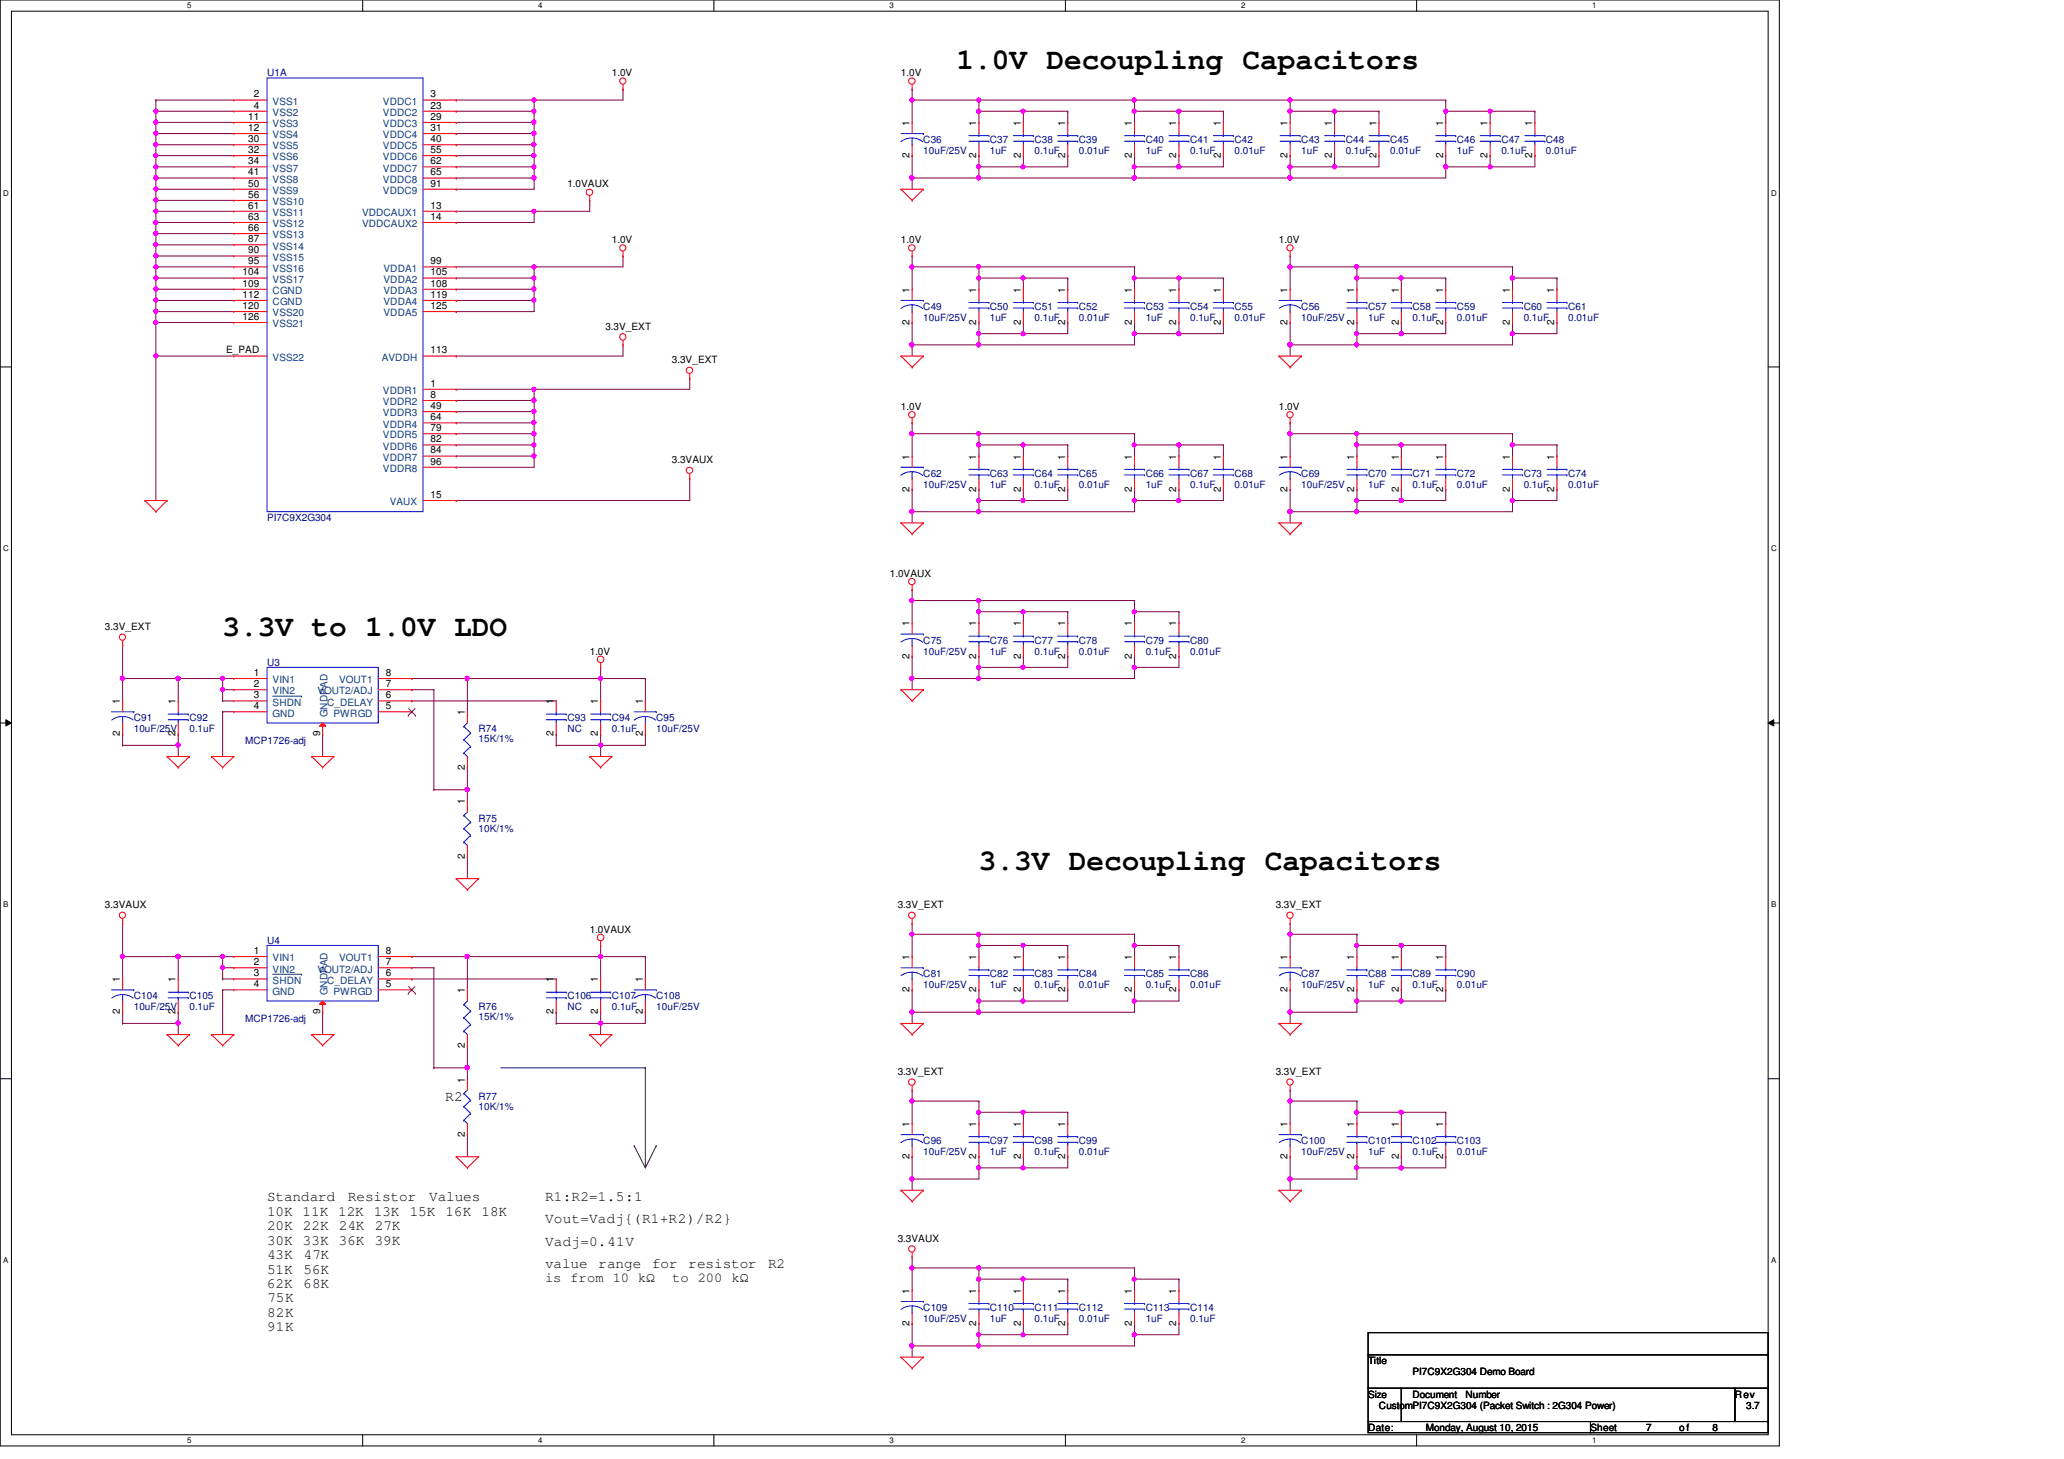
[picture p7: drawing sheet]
<svg xmlns="http://www.w3.org/2000/svg" width="297mm" height="210mm" viewBox="0 0 297 210" stroke-linecap="round" stroke-linejoin="round" font-family="sans-serif">
<defs><g id="words">
<g font-size="4.2">
<text x="137.7" y="9.9">1.0V Decoupling Capacitors</text>
<text x="32" y="91.6">3.3V to 1.0V LDO</text>
<text x="140.9" y="125.2">3.3V Decoupling Capacitors</text>
</g>
<g font-size="2.1">
<text x="64" y="158.5">R2</text>
<text x="38.4" y="172.8">Standard</text>
<text x="50.1" y="172.8">Resistor</text>
<text x="61.8" y="172.8">Values</text>
<text x="78.4" y="172.8">R1:R2=1.5:1</text>
<text x="38.4" y="174.9">10K 11K 12K 13K</text>
<text x="38.4" y="177">20K</text>
<text x="38.4" y="179.1">30K</text>
<text x="43.6" y="177">22K</text>
<text x="43.6" y="179.1">33K</text>
<text x="48.8" y="177">24K</text>
<text x="48.8" y="179.1">36K</text>
<text x="53.9" y="177">27K</text>
<text x="53.9" y="179.1">39K</text>
<text x="59" y="174.9">15K</text>
<text x="64.1" y="174.9">16K</text>
<text x="69.3" y="174.9">18K</text>
<text x="78.4" y="176">Vout=Vadj{(R1+R2)/R2}</text>
<text x="78.4" y="179.2">Vadj=0.41V</text>
<text x="38.4" y="181.1">43K</text>
<text x="38.4" y="183.2">51K</text>
<text x="38.4" y="185.3">62K</text>
<text x="43.7" y="181.1">47K</text>
<text x="43.7" y="183.2">56K</text>
<text x="43.7" y="185.3">68K</text>
<text x="78.4" y="182.5">value</text>
<text x="86.1" y="182.5">range</text>
<text x="93.8" y="182.5">for</text>
<text x="99.1" y="182.5">resistor</text>
<text x="110.5" y="182.5">R2</text>
<text x="38.4" y="187.4">75K</text>
<text x="38.4" y="189.4">82K</text>
<text x="38.4" y="191.5">91K</text>
</g>
<g font-size="2">
<text x="78.4" y="184.5">is from 10 kΩ</text>
<text x="96.7" y="184.5">to 200 kΩ</text>
</g>
<g font-size="1.4" fill="#000080">
<text x="38.4" y="11">U1A</text>
<text x="132.9" y="20.6">C36</text>
<text x="132.9" y="22.2">10uF/25V</text>
<text x="142.4" y="20.6">C37</text>
<text x="142.4" y="22.2">1uF</text>
<text x="148.9" y="20.6">C38</text>
<text x="148.9" y="22.2">0.1uF</text>
<text x="155.3" y="20.6">C39</text>
<text x="155.3" y="22.2">0.01uF</text>
<text x="164.9" y="20.6">C40</text>
<text x="164.9" y="22.2">1uF</text>
<text x="171.3" y="20.6">C41</text>
<text x="171.3" y="22.2">0.1uF</text>
<text x="177.7" y="20.6">C42</text>
<text x="177.7" y="22.2">0.01uF</text>
<text x="187.3" y="20.6">C43</text>
<text x="187.3" y="22.2">1uF</text>
<text x="193.7" y="20.6">C44</text>
<text x="193.7" y="22.2">0.1uF</text>
<text x="200.1" y="20.6">C45</text>
<text x="200.1" y="22.2">0.01uF</text>
<text x="209.7" y="20.6">C46</text>
<text x="209.7" y="22.2">1uF</text>
<text x="216.1" y="20.6">C47</text>
<text x="216.1" y="22.2">0.1uF</text>
<text x="222.5" y="20.6">C48</text>
<text x="222.5" y="22.2">0.01uF</text>
<text x="132.9" y="44.6">C49</text>
<text x="132.9" y="46.2">10uF/25V</text>
<text x="142.4" y="44.6">C50</text>
<text x="142.4" y="46.2">1uF</text>
<text x="148.9" y="44.6">C51</text>
<text x="148.9" y="46.2">0.1uF</text>
<text x="155.3" y="44.6">C52</text>
<text x="155.3" y="46.2">0.01uF</text>
<text x="164.9" y="44.6">C53</text>
<text x="164.9" y="46.2">1uF</text>
<text x="171.3" y="44.6">C54</text>
<text x="171.3" y="46.2">0.1uF</text>
<text x="177.7" y="44.6">C55</text>
<text x="177.7" y="46.2">0.01uF</text>
<text x="187.3" y="44.6">C56</text>
<text x="187.3" y="46.2">10uF/25V</text>
<text x="196.9" y="44.6">C57</text>
<text x="196.9" y="46.2">1uF</text>
<text x="203.3" y="44.6">C58</text>
<text x="203.3" y="46.2">0.1uF</text>
<text x="209.7" y="44.6">C59</text>
<text x="209.7" y="46.2">0.01uF</text>
<text x="219.3" y="44.6">C60</text>
<text x="219.3" y="46.2">0.1uF</text>
<text x="225.7" y="44.6">C61</text>
<text x="225.7" y="46.2">0.01uF</text>
<text x="132.9" y="68.6">C62</text>
<text x="132.9" y="70.2">10uF/25V</text>
<text x="142.4" y="68.6">C63</text>
<text x="142.4" y="70.2">1uF</text>
<text x="148.9" y="68.6">C64</text>
<text x="148.9" y="70.2">0.1uF</text>
<text x="155.3" y="68.6">C65</text>
<text x="155.3" y="70.2">0.01uF</text>
<text x="164.9" y="68.6">C66</text>
<text x="164.9" y="70.2">1uF</text>
<text x="171.3" y="68.6">C67</text>
<text x="171.3" y="70.2">0.1uF</text>
<text x="177.7" y="68.6">C68</text>
<text x="177.7" y="70.2">0.01uF</text>
<text x="187.3" y="68.6">C69</text>
<text x="187.3" y="70.2">10uF/25V</text>
<text x="196.9" y="68.6">C70</text>
<text x="196.9" y="70.2">1uF</text>
<text x="203.3" y="68.6">C71</text>
<text x="203.3" y="70.2">0.1uF</text>
<text x="209.7" y="68.6">C72</text>
<text x="209.7" y="70.2">0.01uF</text>
<text x="219.3" y="68.6">C73</text>
<text x="219.3" y="70.2">0.1uF</text>
<text x="225.7" y="68.6">C74</text>
<text x="225.7" y="70.2">0.01uF</text>
<text x="38.4" y="75">PI7C9X2G304</text>
<text x="38.4" y="95.8">U3</text>
<text x="132.9" y="92.6">C75</text>
<text x="132.9" y="94.2">10uF/25V</text>
<text x="142.4" y="92.6">C76</text>
<text x="142.4" y="94.2">1uF</text>
<text x="148.9" y="92.6">C77</text>
<text x="148.9" y="94.2">0.1uF</text>
<text x="155.3" y="92.6">C78</text>
<text x="155.3" y="94.2">0.01uF</text>
<text x="164.9" y="92.6">C79</text>
<text x="164.9" y="94.2">0.1uF</text>
<text x="171.3" y="92.6">C80</text>
<text x="171.3" y="94.2">0.01uF</text>
<text x="19.3" y="103.8">C91</text>
<text x="19.3" y="105.4">10uF/25V</text>
<text x="27.3" y="103.8">C92</text>
<text x="27.3" y="105.4">0.1uF</text>
<text x="35.3" y="107">MCP1726-adj</text>
<text x="68.9" y="105.4">R74</text>
<text x="68.9" y="106.8">15K/1%</text>
<text x="81.7" y="103.8">C93</text>
<text x="81.7" y="105.4">NC</text>
<text x="88" y="103.8">C94</text>
<text x="88" y="105.4">0.1uF</text>
<text x="94.4" y="103.8">C95</text>
<text x="94.4" y="105.4">10uF/25V</text>
<text x="68.9" y="118.2">R75</text>
<text x="68.9" y="119.6">10K/1%</text>
<text x="38.4" y="135.8">U4</text>
<text x="19.3" y="143.8">C104</text>
<text x="27.3" y="143.8">C105</text>
<text x="81.7" y="143.8">C106</text>
<text x="88" y="143.8">C107</text>
<text x="94.4" y="143.8">C108</text>
<text x="132.9" y="140.6">C81</text>
<text x="132.9" y="142.2">10uF/25V</text>
<text x="142.4" y="140.6">C82</text>
<text x="142.4" y="142.2">1uF</text>
<text x="148.9" y="140.6">C83</text>
<text x="148.9" y="142.2">0.1uF</text>
<text x="155.3" y="140.6">C84</text>
<text x="155.3" y="142.2">0.01uF</text>
<text x="164.9" y="140.6">C85</text>
<text x="164.9" y="142.2">0.1uF</text>
<text x="171.3" y="140.6">C86</text>
<text x="171.3" y="142.2">0.01uF</text>
<text x="187.3" y="140.6">C87</text>
<text x="187.3" y="142.2">10uF/25V</text>
<text x="196.9" y="140.6">C88</text>
<text x="196.9" y="142.2">1uF</text>
<text x="203.3" y="140.6">C89</text>
<text x="203.3" y="142.2">0.1uF</text>
<text x="209.7" y="140.6">C90</text>
<text x="209.7" y="142.2">0.01uF</text>
<text x="19.3" y="145.4">10uF/25V</text>
<text x="27.3" y="145.4">0.1uF</text>
<text x="35.3" y="147">MCP1726-adj</text>
<text x="68.9" y="145.4">R76</text>
<text x="68.9" y="146.8">15K/1%</text>
<text x="81.7" y="145.4">NC</text>
<text x="88" y="145.4">0.1uF</text>
<text x="94.4" y="145.4">10uF/25V</text>
<text x="68.9" y="158.2">R77</text>
<text x="68.9" y="159.6">10K/1%</text>
<text x="132.9" y="164.6">C96</text>
<text x="132.9" y="166.2">10uF/25V</text>
<text x="142.4" y="164.6">C97</text>
<text x="142.4" y="166.2">1uF</text>
<text x="148.9" y="164.6">C98</text>
<text x="148.9" y="166.2">0.1uF</text>
<text x="155.3" y="164.6">C99</text>
<text x="155.3" y="166.2">0.01uF</text>
<text x="187.3" y="164.6">C100</text>
<text x="187.3" y="166.2">10uF/25V</text>
<text x="196.9" y="164.6">C101</text>
<text x="196.9" y="166.2">1uF</text>
<text x="203.3" y="164.6">C102</text>
<text x="203.3" y="166.2">0.1uF</text>
<text x="209.7" y="164.6">C103</text>
<text x="209.7" y="166.2">0.01uF</text>
<text x="132.9" y="188.6">C109</text>
<text x="132.9" y="190.2">10uF/25V</text>
<text x="142.4" y="188.6">C110</text>
<text x="142.4" y="190.2">1uF</text>
<text x="148.9" y="188.6">C111</text>
<text x="148.9" y="190.2">0.1uF</text>
<text x="155.3" y="188.6">C112</text>
<text x="155.3" y="190.2">0.01uF</text>
<text x="164.9" y="188.6">C113</text>
<text x="164.9" y="190.2">1uF</text>
<text x="171.3" y="188.6">C114</text>
<text x="171.3" y="190.2">0.1uF</text>
</g>
<g font-size="1.4">
<text x="88" y="11">1.0V</text>
<text x="129.7" y="11">1.0V</text>
<text x="35.7" y="17.2">11</text>
<text x="36.5" y="14">2</text>
<text x="36.5" y="15.6">4</text>
<text x="62" y="14">3</text>
<text x="62" y="17.2">29</text>
<text x="62" y="15.6">23</text>
<text x="35.7" y="18.8">12</text>
<text x="35.7" y="20.4">30</text>
<text x="35.7" y="22">32</text>
<text x="35.7" y="23.6">34</text>
<text x="62" y="18.8">31</text>
<text x="62" y="20.4">40</text>
<text x="62" y="22">55</text>
<text x="62" y="23.6">62</text>
<text x="130.9" y="22.7" transform="rotate(-90 130.9 22.7)">2</text>
<text x="130.9" y="18.1" transform="rotate(-90 130.9 18.1)">1</text>
<text x="140.5" y="22.7" transform="rotate(-90 140.5 22.7)">2</text>
<text x="140.5" y="18.1" transform="rotate(-90 140.5 18.1)">1</text>
<text x="146.9" y="22.7" transform="rotate(-90 146.9 22.7)">2</text>
<text x="146.9" y="18.1" transform="rotate(-90 146.9 18.1)">1</text>
<text x="153.3" y="22.7" transform="rotate(-90 153.3 22.7)">2</text>
<text x="153.3" y="18.1" transform="rotate(-90 153.3 18.1)">1</text>
<text x="162.9" y="22.7" transform="rotate(-90 162.9 22.7)">2</text>
<text x="162.9" y="18.1" transform="rotate(-90 162.9 18.1)">1</text>
<text x="169.3" y="22.7" transform="rotate(-90 169.3 22.7)">2</text>
<text x="169.3" y="18.1" transform="rotate(-90 169.3 18.1)">1</text>
<text x="175.7" y="22.7" transform="rotate(-90 175.7 22.7)">2</text>
<text x="175.7" y="18.1" transform="rotate(-90 175.7 18.1)">1</text>
<text x="185.3" y="22.7" transform="rotate(-90 185.3 22.7)">2</text>
<text x="185.3" y="18.1" transform="rotate(-90 185.3 18.1)">1</text>
<text x="191.7" y="22.7" transform="rotate(-90 191.7 22.7)">2</text>
<text x="191.7" y="18.1" transform="rotate(-90 191.7 18.1)">1</text>
<text x="198.1" y="22.7" transform="rotate(-90 198.1 22.7)">2</text>
<text x="198.1" y="18.1" transform="rotate(-90 198.1 18.1)">1</text>
<text x="207.7" y="22.7" transform="rotate(-90 207.7 22.7)">2</text>
<text x="207.7" y="18.1" transform="rotate(-90 207.7 18.1)">1</text>
<text x="214.1" y="22.7" transform="rotate(-90 214.1 22.7)">2</text>
<text x="214.1" y="18.1" transform="rotate(-90 214.1 18.1)">1</text>
<text x="220.5" y="22.7" transform="rotate(-90 220.5 22.7)">2</text>
<text x="220.5" y="18.1" transform="rotate(-90 220.5 18.1)">1</text>
<text x="35.7" y="25.2">41</text>
<text x="35.7" y="26.8">50</text>
<text x="35.7" y="28.4">56</text>
<text x="62" y="25.2">65</text>
<text x="62" y="26.8">91</text>
<text x="81.7" y="27">1.0VAUX</text>
<text x="35.7" y="30">61</text>
<text x="35.7" y="31.6">63</text>
<text x="35.7" y="33.2">66</text>
<text x="35.7" y="34.8">87</text>
<text x="62" y="30">13</text>
<text x="62" y="31.6">14</text>
<text x="88" y="35">1.0V</text>
<text x="129.7" y="35">1.0V</text>
<text x="184.1" y="35">1.0V</text>
<text x="34.9" y="39.6">104</text>
<text x="34.9" y="41.2">109</text>
<text x="35.7" y="36.4">90</text>
<text x="35.7" y="38">95</text>
<text x="62" y="38">99</text>
<text x="62" y="39.6">105</text>
<text x="62" y="41.2">108</text>
<text x="34.9" y="42.8">112</text>
<text x="34.9" y="44.4">120</text>
<text x="34.9" y="46">126</text>
<text x="62" y="44.4">125</text>
<text x="62" y="42.8">119</text>
<text x="87.1" y="47.5">3.3V_EXT</text>
<text x="130.9" y="46.7" transform="rotate(-90 130.9 46.7)">2</text>
<text x="130.9" y="42.1" transform="rotate(-90 130.9 42.1)">1</text>
<text x="140.5" y="46.7" transform="rotate(-90 140.5 46.7)">2</text>
<text x="140.5" y="42.1" transform="rotate(-90 140.5 42.1)">1</text>
<text x="146.9" y="46.7" transform="rotate(-90 146.9 46.7)">2</text>
<text x="146.9" y="42.1" transform="rotate(-90 146.9 42.1)">1</text>
<text x="153.3" y="46.7" transform="rotate(-90 153.3 46.7)">2</text>
<text x="153.3" y="42.1" transform="rotate(-90 153.3 42.1)">1</text>
<text x="162.9" y="46.7" transform="rotate(-90 162.9 46.7)">2</text>
<text x="162.9" y="42.1" transform="rotate(-90 162.9 42.1)">1</text>
<text x="169.3" y="46.7" transform="rotate(-90 169.3 46.7)">2</text>
<text x="169.3" y="42.1" transform="rotate(-90 169.3 42.1)">1</text>
<text x="175.7" y="46.7" transform="rotate(-90 175.7 46.7)">2</text>
<text x="175.7" y="42.1" transform="rotate(-90 175.7 42.1)">1</text>
<text x="185.3" y="46.7" transform="rotate(-90 185.3 46.7)">2</text>
<text x="185.3" y="42.1" transform="rotate(-90 185.3 42.1)">1</text>
<text x="194.9" y="46.7" transform="rotate(-90 194.9 46.7)">2</text>
<text x="194.9" y="42.1" transform="rotate(-90 194.9 42.1)">1</text>
<text x="201.3" y="46.7" transform="rotate(-90 201.3 46.7)">2</text>
<text x="201.3" y="42.1" transform="rotate(-90 201.3 42.1)">1</text>
<text x="207.7" y="46.7" transform="rotate(-90 207.7 46.7)">2</text>
<text x="207.7" y="42.1" transform="rotate(-90 207.7 42.1)">1</text>
<text x="217.3" y="46.7" transform="rotate(-90 217.3 46.7)">2</text>
<text x="217.3" y="42.1" transform="rotate(-90 217.3 42.1)">1</text>
<text x="223.7" y="46.7" transform="rotate(-90 223.7 46.7)">2</text>
<text x="223.7" y="42.1" transform="rotate(-90 223.7 42.1)">1</text>
<text x="32.6" y="50.8">E_PAD</text>
<text x="62" y="50.8">113</text>
<text x="96.7" y="52.2">3.3V_EXT</text>
<text x="62" y="55.6">1</text>
<text x="62" y="57.2">8</text>
<text x="62" y="58.8">49</text>
<text x="129.7" y="59">1.0V</text>
<text x="184.1" y="59">1.0V</text>
<text x="62" y="63.6">82</text>
<text x="62" y="65.2">84</text>
<text x="62" y="60.5">64</text>
<text x="62" y="62">79</text>
<text x="62" y="71.6">15</text>
<text x="62" y="66.8">96</text>
<text x="96.7" y="66.6">3.3VAUX</text>
<text x="130.9" y="70.7" transform="rotate(-90 130.9 70.7)">2</text>
<text x="130.9" y="66.1" transform="rotate(-90 130.9 66.1)">1</text>
<text x="140.5" y="70.7" transform="rotate(-90 140.5 70.7)">2</text>
<text x="140.5" y="66.1" transform="rotate(-90 140.5 66.1)">1</text>
<text x="146.9" y="70.7" transform="rotate(-90 146.9 70.7)">2</text>
<text x="146.9" y="66.1" transform="rotate(-90 146.9 66.1)">1</text>
<text x="153.3" y="70.7" transform="rotate(-90 153.3 70.7)">2</text>
<text x="153.3" y="66.1" transform="rotate(-90 153.3 66.1)">1</text>
<text x="162.9" y="70.7" transform="rotate(-90 162.9 70.7)">2</text>
<text x="162.9" y="66.1" transform="rotate(-90 162.9 66.1)">1</text>
<text x="169.3" y="70.7" transform="rotate(-90 169.3 70.7)">2</text>
<text x="169.3" y="66.1" transform="rotate(-90 169.3 66.1)">1</text>
<text x="175.7" y="70.7" transform="rotate(-90 175.7 70.7)">2</text>
<text x="175.7" y="66.1" transform="rotate(-90 175.7 66.1)">1</text>
<text x="185.3" y="70.7" transform="rotate(-90 185.3 70.7)">2</text>
<text x="185.3" y="66.1" transform="rotate(-90 185.3 66.1)">1</text>
<text x="194.9" y="70.7" transform="rotate(-90 194.9 70.7)">2</text>
<text x="194.9" y="66.1" transform="rotate(-90 194.9 66.1)">1</text>
<text x="201.3" y="70.7" transform="rotate(-90 201.3 70.7)">2</text>
<text x="201.3" y="66.1" transform="rotate(-90 201.3 66.1)">1</text>
<text x="207.7" y="70.7" transform="rotate(-90 207.7 70.7)">2</text>
<text x="207.7" y="66.1" transform="rotate(-90 207.7 66.1)">1</text>
<text x="217.3" y="70.7" transform="rotate(-90 217.3 70.7)">2</text>
<text x="217.3" y="66.1" transform="rotate(-90 217.3 66.1)">1</text>
<text x="223.7" y="70.7" transform="rotate(-90 223.7 70.7)">2</text>
<text x="223.7" y="66.1" transform="rotate(-90 223.7 66.1)">1</text>
<text x="128.1" y="83">1.0VAUX</text>
<text x="15.1" y="90.6">3.3V_EXT</text>
<text x="84.9" y="94.2">1.0V</text>
<text x="130.9" y="94.7" transform="rotate(-90 130.9 94.7)">2</text>
<text x="130.9" y="90.1" transform="rotate(-90 130.9 90.1)">1</text>
<text x="140.5" y="94.7" transform="rotate(-90 140.5 94.7)">2</text>
<text x="140.5" y="90.1" transform="rotate(-90 140.5 90.1)">1</text>
<text x="146.9" y="94.7" transform="rotate(-90 146.9 94.7)">2</text>
<text x="146.9" y="90.1" transform="rotate(-90 146.9 90.1)">1</text>
<text x="153.3" y="94.7" transform="rotate(-90 153.3 94.7)">2</text>
<text x="153.3" y="90.1" transform="rotate(-90 153.3 90.1)">1</text>
<text x="162.9" y="94.7" transform="rotate(-90 162.9 94.7)">2</text>
<text x="162.9" y="90.1" transform="rotate(-90 162.9 90.1)">1</text>
<text x="169.3" y="94.7" transform="rotate(-90 169.3 94.7)">2</text>
<text x="169.3" y="90.1" transform="rotate(-90 169.3 90.1)">1</text>
<text x="17.3" y="101.3" transform="rotate(-90 17.3 101.3)">1</text>
<text x="25.3" y="101.3" transform="rotate(-90 25.3 101.3)">1</text>
<text x="36.5" y="97.2">1</text>
<text x="36.5" y="98.8">2</text>
<text x="36.5" y="100.5">3</text>
<text x="55.5" y="97.2">8</text>
<text x="55.5" y="98.8">7</text>
<text x="55.5" y="100.5">6</text>
<text x="79.7" y="101.3" transform="rotate(-90 79.7 101.3)">1</text>
<text x="86.1" y="101.3" transform="rotate(-90 86.1 101.3)">1</text>
<text x="92.5" y="101.3" transform="rotate(-90 92.5 101.3)">1</text>
<text x="17.3" y="105.9" transform="rotate(-90 17.3 105.9)">2</text>
<text x="25.3" y="105.9" transform="rotate(-90 25.3 105.9)">2</text>
<text x="36.5" y="102">4</text>
<text x="46.1" y="105.9" transform="rotate(-90 46.1 105.9)">9</text>
<text x="55.5" y="102">5</text>
<text x="66.9" y="102.9" transform="rotate(-90 66.9 102.9)">1</text>
<text x="79.7" y="105.9" transform="rotate(-90 79.7 105.9)">2</text>
<text x="86.1" y="105.9" transform="rotate(-90 86.1 105.9)">2</text>
<text x="92.5" y="105.9" transform="rotate(-90 92.5 105.9)">2</text>
<text x="66.9" y="110.7" transform="rotate(-90 66.9 110.7)">2</text>
<text x="66.9" y="115.7" transform="rotate(-90 66.9 115.7)">1</text>
<text x="66.9" y="123.5" transform="rotate(-90 66.9 123.5)">2</text>
<text x="15.1" y="130.6">3.3VAUX</text>
<text x="129.2" y="130.6">3.3V_EXT</text>
<text x="183.6" y="130.6">3.3V_EXT</text>
<text x="36.5" y="137.2">1</text>
<text x="55.5" y="137.2">8</text>
<text x="84.9" y="134.2">1.0VAUX</text>
<text x="17.3" y="141.3" transform="rotate(-90 17.3 141.3)">1</text>
<text x="25.3" y="141.3" transform="rotate(-90 25.3 141.3)">1</text>
<text x="36.5" y="138.9">2</text>
<text x="36.5" y="140.5">3</text>
<text x="36.5" y="142">4</text>
<text x="55.5" y="138.9">7</text>
<text x="55.5" y="140.5">6</text>
<text x="55.5" y="142">5</text>
<text x="66.9" y="142.9" transform="rotate(-90 66.9 142.9)">1</text>
<text x="79.7" y="141.3" transform="rotate(-90 79.7 141.3)">1</text>
<text x="86.1" y="141.3" transform="rotate(-90 86.1 141.3)">1</text>
<text x="92.5" y="141.3" transform="rotate(-90 92.5 141.3)">1</text>
<text x="130.9" y="142.7" transform="rotate(-90 130.9 142.7)">2</text>
<text x="130.9" y="138.1" transform="rotate(-90 130.9 138.1)">1</text>
<text x="140.5" y="142.7" transform="rotate(-90 140.5 142.7)">2</text>
<text x="140.5" y="138.1" transform="rotate(-90 140.5 138.1)">1</text>
<text x="146.9" y="142.7" transform="rotate(-90 146.9 142.7)">2</text>
<text x="146.9" y="138.1" transform="rotate(-90 146.9 138.1)">1</text>
<text x="153.3" y="142.7" transform="rotate(-90 153.3 142.7)">2</text>
<text x="153.3" y="138.1" transform="rotate(-90 153.3 138.1)">1</text>
<text x="162.9" y="142.7" transform="rotate(-90 162.9 142.7)">2</text>
<text x="162.9" y="138.1" transform="rotate(-90 162.9 138.1)">1</text>
<text x="169.3" y="142.7" transform="rotate(-90 169.3 142.7)">2</text>
<text x="169.3" y="138.1" transform="rotate(-90 169.3 138.1)">1</text>
<text x="185.3" y="142.7" transform="rotate(-90 185.3 142.7)">2</text>
<text x="185.3" y="138.1" transform="rotate(-90 185.3 138.1)">1</text>
<text x="194.9" y="142.7" transform="rotate(-90 194.9 142.7)">2</text>
<text x="194.9" y="138.1" transform="rotate(-90 194.9 138.1)">1</text>
<text x="201.3" y="142.7" transform="rotate(-90 201.3 142.7)">2</text>
<text x="201.3" y="138.1" transform="rotate(-90 201.3 138.1)">1</text>
<text x="207.7" y="142.7" transform="rotate(-90 207.7 142.7)">2</text>
<text x="207.7" y="138.1" transform="rotate(-90 207.7 138.1)">1</text>
<text x="17.3" y="145.9" transform="rotate(-90 17.3 145.9)">2</text>
<text x="25.3" y="145.9" transform="rotate(-90 25.3 145.9)">2</text>
<text x="46.1" y="145.9" transform="rotate(-90 46.1 145.9)">9</text>
<text x="79.7" y="145.9" transform="rotate(-90 79.7 145.9)">2</text>
<text x="86.1" y="145.9" transform="rotate(-90 86.1 145.9)">2</text>
<text x="92.5" y="145.9" transform="rotate(-90 92.5 145.9)">2</text>
<text x="66.9" y="155.7" transform="rotate(-90 66.9 155.7)">1</text>
<text x="66.9" y="150.7" transform="rotate(-90 66.9 150.7)">2</text>
<text x="129.2" y="154.6">3.3V_EXT</text>
<text x="183.6" y="154.6">3.3V_EXT</text>
<text x="66.9" y="163.5" transform="rotate(-90 66.9 163.5)">2</text>
<text x="130.9" y="166.8" transform="rotate(-90 130.9 166.8)">2</text>
<text x="130.9" y="162.1" transform="rotate(-90 130.9 162.1)">1</text>
<text x="140.5" y="166.8" transform="rotate(-90 140.5 166.8)">2</text>
<text x="140.5" y="162.1" transform="rotate(-90 140.5 162.1)">1</text>
<text x="146.9" y="166.8" transform="rotate(-90 146.9 166.8)">2</text>
<text x="146.9" y="162.1" transform="rotate(-90 146.9 162.1)">1</text>
<text x="153.3" y="166.8" transform="rotate(-90 153.3 166.8)">2</text>
<text x="153.3" y="162.1" transform="rotate(-90 153.3 162.1)">1</text>
<text x="185.3" y="166.8" transform="rotate(-90 185.3 166.8)">2</text>
<text x="185.3" y="162.1" transform="rotate(-90 185.3 162.1)">1</text>
<text x="194.9" y="166.8" transform="rotate(-90 194.9 166.8)">2</text>
<text x="194.9" y="162.1" transform="rotate(-90 194.9 162.1)">1</text>
<text x="201.3" y="166.8" transform="rotate(-90 201.3 166.8)">2</text>
<text x="201.3" y="162.1" transform="rotate(-90 201.3 162.1)">1</text>
<text x="207.7" y="166.8" transform="rotate(-90 207.7 166.8)">2</text>
<text x="207.7" y="162.1" transform="rotate(-90 207.7 162.1)">1</text>
<text x="129.2" y="178.6">3.3VAUX</text>
<text x="130.9" y="190.8" transform="rotate(-90 130.9 190.8)">2</text>
<text x="130.9" y="186.1" transform="rotate(-90 130.9 186.1)">1</text>
<text x="140.5" y="190.8" transform="rotate(-90 140.5 190.8)">2</text>
<text x="140.5" y="186.1" transform="rotate(-90 140.5 186.1)">1</text>
<text x="146.9" y="190.8" transform="rotate(-90 146.9 190.8)">2</text>
<text x="146.9" y="186.1" transform="rotate(-90 146.9 186.1)">1</text>
<text x="153.3" y="190.8" transform="rotate(-90 153.3 190.8)">2</text>
<text x="153.3" y="186.1" transform="rotate(-90 153.3 186.1)">1</text>
<text x="162.9" y="190.8" transform="rotate(-90 162.9 190.8)">2</text>
<text x="162.9" y="186.1" transform="rotate(-90 162.9 186.1)">1</text>
<text x="169.3" y="190.8" transform="rotate(-90 169.3 190.8)">2</text>
<text x="169.3" y="186.1" transform="rotate(-90 169.3 186.1)">1</text>
<text x="196.9" y="196.3">Title</text>
<text x="203.3" y="197.9">PI7C9X2G304 Demo Board</text>
<text x="196.9" y="201.1">Size</text>
<text x="198.5" y="202.6">CustomPI7C9X2G304 (Packet Switch : 2G304 Power)</text>
<text x="203.3" y="201.1">Document</text>
<text x="210.9" y="201.1">Number</text>
<text x="249.7" y="201.1">Rev</text>
<text x="251.3" y="202.6">3.7</text>
<text x="196.9" y="205.9">Date:</text>
<text x="205.2" y="205.9">Monday, August 10, 2015</text>
<text x="228.9" y="205.9">Sheet</text>
<text x="236.9" y="205.9">7</text>
<text x="241.7" y="205.9">of</text>
<text x="246.5" y="205.9">8</text>
</g>
<g font-size="1.4" fill="#004080">
<text x="39.2" y="15.1">VSS1</text>
<text x="39.2" y="16.7">VSS2</text>
<text x="55.1" y="15.1">VDDC1</text>
<text x="55.1" y="16.7">VDDC2</text>
<text x="39.2" y="18.3">VSS3</text>
<text x="39.2" y="19.9">VSS4</text>
<text x="39.2" y="21.5">VSS5</text>
<text x="39.2" y="23.1">VSS6</text>
<text x="55.1" y="18.3">VDDC3</text>
<text x="55.1" y="19.9">VDDC4</text>
<text x="55.1" y="21.5">VDDC5</text>
<text x="55.1" y="23.1">VDDC6</text>
<text x="39.2" y="24.7">VSS7</text>
<text x="39.2" y="26.3">VSS8</text>
<text x="39.2" y="27.9">VSS9</text>
<text x="39.2" y="29.5">VSS10</text>
<text x="55.1" y="24.7">VDDC7</text>
<text x="55.1" y="26.3">VDDC8</text>
<text x="55.1" y="27.9">VDDC9</text>
<text x="39.2" y="31.1">VSS11</text>
<text x="39.2" y="32.7">VSS12</text>
<text x="39.2" y="34.3">VSS13</text>
<text x="39.2" y="35.9">VSS14</text>
<text x="52.1" y="31.1">VDDCAUX1</text>
<text x="52.1" y="32.7">VDDCAUX2</text>
<text x="39.2" y="37.5">VSS15</text>
<text x="39.2" y="39.1">VSS16</text>
<text x="39.2" y="40.7">VSS17</text>
<text x="55.2" y="39.1">VDDA1</text>
<text x="55.2" y="40.7">VDDA2</text>
<text x="39.2" y="42.3">CGND</text>
<text x="39.2" y="43.9">CGND</text>
<text x="39.2" y="45.5">VSS20</text>
<text x="39.2" y="47.1">VSS21</text>
<text x="55.2" y="45.5">VDDA5</text>
<text x="55.2" y="42.3">VDDA3</text>
<text x="55.2" y="43.9">VDDA4</text>
<text x="39.2" y="51.9">VSS22</text>
<text x="54.9" y="51.9">AVDDH</text>
<text x="55.1" y="56.7">VDDR1</text>
<text x="55.1" y="58.3">VDDR2</text>
<text x="55.1" y="59.9">VDDR3</text>
<text x="55.1" y="64.7">VDDR6</text>
<text x="55.1" y="61.5">VDDR4</text>
<text x="55.1" y="63.1">VDDR5</text>
<text x="55.1" y="66.3">VDDR7</text>
<text x="55.1" y="67.9">VDDR8</text>
<text x="56.1" y="72.7">VAUX</text>
<text x="39.2" y="98.3">VIN1</text>
<text x="39.2" y="99.9">VIN2</text>
<text x="39.2" y="101.5">SHDN</text>
<text x="45.7" y="99.9">VOUT2/ADJ</text>
<text x="47.1" y="101.5">C_DELAY</text>
<text x="48.8" y="98.3">VOUT1</text>
<text x="39.2" y="103.1">GND</text>
<text x="47.1" y="103.2" transform="rotate(-90 47.1 103.2)">GNDPAD</text>
<text x="48" y="103.1">PWRGD</text>
<text x="39.2" y="138.3">VIN1</text>
<text x="39.2" y="139.9">VIN2</text>
<text x="39.2" y="141.5">SHDN</text>
<text x="39.2" y="143.1">GND</text>
<text x="45.7" y="139.9">VOUT2/ADJ</text>
<text x="47.1" y="141.5">C_DELAY</text>
<text x="47.1" y="143.2" transform="rotate(-90 47.1 143.2)">GNDPAD</text>
<text x="48" y="143.1">PWRGD</text>
<text x="48.8" y="138.3">VOUT1</text>
</g>
<g font-size="1.1">
<text x="26.9" y="1.1">5</text>
<text x="77.5" y="1.1">4</text>
<text x="128" y="1.1">3</text>
<text x="178.6" y="1.1">2</text>
<text x="229.1" y="1.1">1</text>
<text x=".5" y="28.2">D</text>
<text x="254.9" y="28.2">D</text>
<text x=".5" y="79.3">C</text>
<text x="254.9" y="79.3">C</text>
<text x=".5" y="130.6">B</text>
<text x="254.9" y="130.6">B</text>
<text x=".5" y="181.7">A</text>
<text x="254.9" y="181.7">A</text>
<text x="26.9" y="207.6">5</text>
<text x="77.5" y="207.6">4</text>
<text x="128" y="207.6">3</text>
<text x="178.6" y="207.6">2</text>
<text x="229.1" y="207.6">1</text>
</g>
</g></defs>
<path d="M0 0h256.1v208h-256.1zM1.6 1.6h252.9v204.8h-252.9z" fill="none" stroke="#000" stroke-width=".14"/>
<g fill="#fff">
<path d="M26.9 .2h.6v1.2h-.6z"/>
<path d="M26.9 206.6h.6v1.2h-.6z"/>
</g>
<path d="M52.2 0v1.6M52.2 206.4v1.6" fill="none" stroke="#000" stroke-width=".14"/>
<g fill="#fff">
<path d="M77.5 .2h.6v1.2h-.6z"/>
<path d="M77.5 206.6h.6v1.2h-.6z"/>
</g>
<path d="M102.7 0v1.6M102.7 206.4v1.6" fill="none" stroke="#000" stroke-width=".14"/>
<g fill="#fff">
<path d="M128 .2h.6v1.2h-.6z"/>
<path d="M128 206.6h.6v1.2h-.6z"/>
</g>
<path d="M153.3 0v1.6M153.3 206.4v1.6" fill="none" stroke="#000" stroke-width=".14"/>
<g fill="#fff">
<path d="M178.6 .2h.6v1.2h-.6z"/>
<path d="M178.6 206.6h.6v1.2h-.6z"/>
</g>
<path d="M203.9 0v1.6M203.9 206.4v1.6" fill="none" stroke="#000" stroke-width=".14"/>
<g fill="#fff">
<path d="M229.1 .2h.6v1.2h-.6z"/>
<path d="M229.1 206.6h.6v1.2h-.6z"/>
<path d="M.5 27.2h.7v1.2h-.7z"/>
<path d="M254.9 27.2h.7v1.2h-.7z"/>
<path d="M.5 78.4h.7v1.1h-.7z"/>
<path d="M254.9 78.4h.7v1.1h-.7z"/>
</g>
<path d="M0 52.8h1.6M254.5 52.8h1.6" fill="none" stroke="#000" stroke-width=".14"/>
<g fill="#fff">
<path d="M.5 129.6h.7v1.2h-.7z"/>
<path d="M254.9 129.6h.7v1.2h-.7z"/>
</g>
<path d="M0 104h1.6M.8 103.5l.8 .5-.8 .4zM254.5 104l.8-.5v.9zM254.5 104h1.6" fill="none" stroke="#000" stroke-width=".14"/>
<path d="M.8 103.5l.8 .5-.8 .4zM254.5 104l.8-.5v.9z" fill="#000"/>
<g fill="#fff">
<path d="M.5 180.8h.7v1.1h-.7z"/>
<path d="M254.9 180.8h.7v1.1h-.7z"/>
</g>
<path d="M0 155.2h1.6M254.5 155.2h1.6" fill="none" stroke="#000" stroke-width=".14"/>
<path d="M72 153.6h20.9M92.9 153.6h.1" fill="none" stroke="#400080" stroke-width=".14"/>
<path d="M92.9 153.6h.1M92.9 153.6v14.4M91.3 164.8h.1M91.3 164.8l1.6 3.2M94.4 164.8h.1M94.4 164.8l-1.5 3.2" fill="none" stroke="#400040" stroke-width=".14"/>
<path d="M65.7 19.2h.1M65.7 17.6h.1M65.7 19.2h11.2M65.7 17.6h11.2" fill="none" stroke="#800040" stroke-width=".14"/>
<circle cx="76.8" cy="17.6" r=".31" fill="#f0f"/>
<circle cx="76.8" cy="17.6" r=".31" fill="none" stroke="#f0f" stroke-width=".14"/>
<path d="M76.9 43.2h.1M76.9 43.2v1.6" fill="none" stroke="#800040" stroke-width=".14"/>
<circle cx="76.8" cy="43.2" r=".3" fill="#f0f"/>
<circle cx="76.8" cy="43.2" r=".3" fill="none" stroke="#f0f" stroke-width=".14"/>
<path d="M22.4 14.4h.1M22.4 14.4h11.3M76.9 16h.1M76.9 16v1.6" fill="none" stroke="#800040" stroke-width=".14"/>
<circle cx="76.8" cy="16" r=".3" fill="#f0f"/>
<circle cx="76.8" cy="16" r=".3" fill="none" stroke="#f0f" stroke-width=".14"/>
<path d="M65.7 25.6h.1M65.7 25.6h11.2" fill="none" stroke="#800040" stroke-width=".14"/>
<circle cx="76.8" cy="25.6" r=".31" fill="#f0f"/>
<circle cx="76.8" cy="25.6" r=".31" fill="none" stroke="#f0f" stroke-width=".14"/>
<path d="M76.9 22.4h.1M76.9 22.4v1.6" fill="none" stroke="#800040" stroke-width=".14"/>
<circle cx="76.8" cy="24" r=".3" fill="#f0f"/>
<circle cx="76.8" cy="24" r=".3" fill="none" stroke="#f0f" stroke-width=".14"/>
<circle cx="76.8" cy="22.4" r=".3" fill="#f0f"/>
<circle cx="76.8" cy="22.4" r=".3" fill="none" stroke="#f0f" stroke-width=".14"/>
<path d="M22.4 28.8h.1M22.4 28.8h11.3M22.4 40h.1M22.4 40h11.3" fill="none" stroke="#800040" stroke-width=".14"/>
<circle cx="22.4" cy="40" r=".3" fill="#f0f"/>
<circle cx="22.4" cy="40" r=".3" fill="none" stroke="#f0f" stroke-width=".14"/>
<path d="M76.9 20.8h.1M76.9 20.8v1.6" fill="none" stroke="#800040" stroke-width=".14"/>
<circle cx="76.8" cy="20.8" r=".3" fill="#f0f"/>
<circle cx="76.8" cy="20.8" r=".3" fill="none" stroke="#f0f" stroke-width=".14"/>
<path d="M76.9 17.6h.1M76.9 17.6v1.6M76.9 30.4h.1M76.9 30.4h8" fill="none" stroke="#800040" stroke-width=".14"/>
<circle cx="76.8" cy="30.4" r=".3" fill="#f0f"/>
<circle cx="76.8" cy="30.4" r=".3" fill="none" stroke="#f0f" stroke-width=".14"/>
<path d="M22.4 16h.1M22.4 16h11.3" fill="none" stroke="#800040" stroke-width=".14"/>
<circle cx="22.4" cy="16" r=".3" fill="#f0f"/>
<circle cx="22.4" cy="16" r=".3" fill="none" stroke="#f0f" stroke-width=".14"/>
<path d="M65.7 16h.1M65.7 16h11.2M65.7 27.2h.1M65.7 27.2h11.2M22.4 51.2h.1M22.4 51.2v20.8M65.7 43.2h.1M65.7 43.2h11.2" fill="none" stroke="#800040" stroke-width=".14"/>
<circle cx="22.4" cy="51.2" r=".3" fill="#f0f"/>
<circle cx="22.4" cy="51.2" r=".3" fill="none" stroke="#f0f" stroke-width=".14"/>
<path d="M76.9 30.4h.1M76.9 30.4v1.6M65.7 41.6h.1M65.7 41.6h11.2" fill="none" stroke="#800040" stroke-width=".14"/>
<circle cx="76.8" cy="41.6" r=".31" fill="#f0f"/>
<circle cx="76.8" cy="41.6" r=".31" fill="none" stroke="#f0f" stroke-width=".14"/>
<path d="M76.9 38.4h.1M76.9 38.4h12.8" fill="none" stroke="#800040" stroke-width=".14"/>
<circle cx="76.8" cy="38.4" r=".3" fill="#f0f"/>
<circle cx="76.8" cy="38.4" r=".3" fill="none" stroke="#f0f" stroke-width=".14"/>
<path d="M22.4 19.2h.1M22.4 19.2v1.6M76.9 14.4h.1M76.9 14.4v1.6M76.9 14.4h12.8M22.4 35.2h.1M22.4 30.4h.1M22.4 30.4v1.6M22.4 35.2v1.6M65.7 44.8h.1M65.7 44.8h11.2" fill="none" stroke="#800040" stroke-width=".14"/>
<circle cx="76.8" cy="14.4" r=".3" fill="#f0f"/>
<circle cx="76.8" cy="14.4" r=".3" fill="none" stroke="#f0f" stroke-width=".14"/>
<path d="M65.7 40h.1M65.7 40h11.2" fill="none" stroke="#800040" stroke-width=".14"/>
<circle cx="76.8" cy="40" r=".3" fill="#f0f"/>
<circle cx="76.8" cy="40" r=".3" fill="none" stroke="#f0f" stroke-width=".14"/>
<path d="M22.4 38.4h.1M22.4 38.4h11.3M65.7 32h.1M65.7 32h11.2M76.9 24h.1M76.9 24v1.6M76.9 41.6h.1M76.9 41.6v1.6" fill="none" stroke="#800040" stroke-width=".14"/>
<circle cx="22.4" cy="38.4" r=".3" fill="#f0f"/>
<circle cx="22.4" cy="38.4" r=".3" fill="none" stroke="#f0f" stroke-width=".14"/>
<path d="M76.9 19.2h.1M76.9 19.2v1.6h-11.2M65.7 24h.1M65.7 20.8h.1M65.7 24h11.2M76.9 25.6h.1M76.9 25.6v1.6M84.9 28.8h.1M84.9 28.8v1.6" fill="none" stroke="#800040" stroke-width=".14"/>
<circle cx="76.8" cy="19.2" r=".3" fill="#f0f"/>
<circle cx="76.8" cy="19.2" r=".3" fill="none" stroke="#f0f" stroke-width=".14"/>
<path d="M65.7 14.4h.1M65.7 14.4h11.2M22.4 25.6h.1M22.4 25.6v1.6M65.7 22.4h.1M65.7 22.4h11.2M22.4 46.4h.1M22.4 46.4h11.3" fill="none" stroke="#800040" stroke-width=".14"/>
<circle cx="22.4" cy="46.4" r=".3" fill="#f0f"/>
<circle cx="22.4" cy="46.4" r=".3" fill="none" stroke="#f0f" stroke-width=".14"/>
<g fill="none" stroke="#800040" stroke-width=".14">
<path d="M86.4 97.6h.1M86.4 97.6v3.2M17.6 137.6h.1M17.6 137.6h8.1M32 139.2h.1M32 139.2h1.7M59.3 139.2h.1M59.3 139.2h3.1M86.4 137.6h.1M86.4 137.6v3.2M67.3 153.6h.1M67.3 150.4h.1"/>
<path d="M67.3 150.4v4.8"/>
</g>
<circle cx="67.2" cy="153.6" r=".31" fill="#f0f"/>
<circle cx="67.2" cy="153.6" r=".31" fill="none" stroke="#f0f" stroke-width=".14"/>
<path d="M17.6 137.6h.1M17.6 137.6v3.2" fill="none" stroke="#800040" stroke-width=".14"/>
<circle cx="17.6" cy="137.6" r=".32" fill="#f0f"/>
<circle cx="17.6" cy="137.6" r=".32" fill="none" stroke="#f0f" stroke-width=".14"/>
<g fill="none" stroke="#800040" stroke-width=".14">
<path d="M59.3 99.2h.1M59.3 99.2h3.1M67.3 97.6h.1M67.3 97.6v4.8M32 102.4h.1M32 102.4h1.7M59.3 100.8h.1M59.3 100.8h20.7M25.7 137.6h.1M25.7 137.6v3.2M32 137.6h.1M32 137.6h1.7"/>
<path d="M86.4 136h.1M86.4 136v1.6M32 142.4h.1M32 142.4h1.7"/>
</g>
<circle cx="25.6" cy="137.6" r=".32" fill="#f0f"/>
<circle cx="25.6" cy="137.6" r=".32" fill="none" stroke="#f0f" stroke-width=".14"/>
<path d="M59.3 97.6h.1M59.3 97.6h8M46.4 105.6h.1M46.4 105.6v3.2M17.6 145.6h.1M17.6 145.6v1.6" fill="none" stroke="#800040" stroke-width=".14"/>
<circle cx="67.2" cy="97.6" r=".31" fill="#f0f"/>
<circle cx="67.2" cy="97.6" r=".31" fill="none" stroke="#f0f" stroke-width=".14"/>
<path d="M32 137.6h.1M32 137.6v1.6" fill="none" stroke="#800040" stroke-width=".14"/>
<circle cx="32" cy="139.2" r=".3" fill="#f0f"/>
<circle cx="32" cy="139.2" r=".3" fill="none" stroke="#f0f" stroke-width=".14"/>
<circle cx="32" cy="137.6" r=".31" fill="#f0f"/>
<circle cx="32" cy="137.6" r=".31" fill="none" stroke="#f0f" stroke-width=".14"/>
<path d="M32 99.2h.1M32 99.2h1.7M62.4 139.2h.1M62.4 139.2v14.4M32 140.8h.1M32 140.8h1.7M80 145.6h.1M80 145.6v1.6" fill="none" stroke="#800040" stroke-width=".14"/>
<circle cx="32" cy="99.2" r=".3" fill="#f0f"/>
<circle cx="32" cy="99.2" r=".3" fill="none" stroke="#f0f" stroke-width=".14"/>
<path d="M86.4 147.2h.1M86.4 147.2v1.6" fill="none" stroke="#800040" stroke-width=".14"/>
<circle cx="86.4" cy="147.2" r=".3" fill="#f0f"/>
<circle cx="86.4" cy="147.2" r=".3" fill="none" stroke="#f0f" stroke-width=".14"/>
<g fill="none" stroke="#800040" stroke-width=".14">
<path d="M92.9 97.6h.1M92.9 97.6v3.2M17.6 107.2h.1M17.6 107.2h8.1M62.4 113.6h.1M62.4 113.6h4.9M67.3 113.6h.1M67.3 110.4h.1M67.3 110.4v4.8M25.7 137.6h.1M25.7 137.6h6.3M32 139.2h.1"/>
<path d="M32 139.2v1.6M67.3 123.2h.1M67.3 123.2v3.2M59.3 140.8h.1M59.3 140.8h20.7M62.4 153.6h.1M62.4 153.6h4.9"/>
</g>
<circle cx="67.2" cy="113.6" r=".31" fill="#f0f"/>
<circle cx="67.2" cy="113.6" r=".31" fill="none" stroke="#f0f" stroke-width=".14"/>
<g fill="none" stroke="#800040" stroke-width=".14">
<path d="M198.5 16h.1M198.5 16v1.6M208.1 16h.1M208.1 16h6.4M208.1 24h.1M208.1 24v1.6M220.9 22.4h.1M220.9 22.4v1.6M62.4 99.2h.1M62.4 99.2v14.4M86.4 96h.1M86.4 97.6h.1"/>
<path d="M86.4 96v1.6M86.4 97.6h6.5M86.4 107.2h.1M86.4 107.2v1.6M92.9 105.6h.1M92.9 105.6v1.6M59.3 137.6h.1M59.3 137.6h8M67.3 137.6h.1M67.3 137.6v4.8M86.4 137.6h.1M86.4 137.6h6.5"/>
<path d="M92.9 137.6h.1M92.9 137.6v3.2M25.7 147.2h.1M25.7 147.2v1.6M46.4 145.6h.1M46.4 145.6v3.2M67.3 163.2h.1M67.3 163.2v3.2"/>
</g>
<circle cx="208.1" cy="24" r=".3" fill="#f0f"/>
<circle cx="208.1" cy="24" r=".3" fill="none" stroke="#f0f" stroke-width=".14"/>
<path d="M153.7 16h.1M153.7 16v1.6M163.3 14.4h.1M163.3 16h.1M163.3 14.4h22.4M163.3 16h6.4M185.7 14.4h.1M185.7 14.4v1.6M140.9 24h.1M140.9 24v1.6M176.1 22.4h.1M176.1 22.4v1.6" fill="none" stroke="#800040" stroke-width=".14"/>
<circle cx="163.2" cy="16" r=".3" fill="#f0f"/>
<circle cx="163.2" cy="16" r=".3" fill="none" stroke="#f0f" stroke-width=".14"/>
<path d="M163.3 14.4h.1M163.3 14.4v1.6M169.7 22.4h.1M169.7 22.4v1.6" fill="none" stroke="#800040" stroke-width=".14"/>
<circle cx="169.7" cy="24" r=".31" fill="#f0f"/>
<circle cx="169.7" cy="24" r=".31" fill="none" stroke="#f0f" stroke-width=".14"/>
<path d="M140.9 16h.1M140.9 16v1.6M147.3 16h.1M147.3 16v1.6" fill="none" stroke="#800040" stroke-width=".14"/>
<circle cx="147.2" cy="16" r=".3" fill="#f0f"/>
<circle cx="147.2" cy="16" r=".3" fill="none" stroke="#f0f" stroke-width=".14"/>
<path d="M220.9 16h.1M220.9 16v1.6M131.3 25.6h.1M131.3 25.6v1.6M140.9 25.6h.1M140.9 25.6h22.4" fill="none" stroke="#800040" stroke-width=".14"/>
<circle cx="163.2" cy="25.6" r=".31" fill="#f0f"/>
<circle cx="163.2" cy="25.6" r=".31" fill="none" stroke="#f0f" stroke-width=".14"/>
<circle cx="140.8" cy="25.6" r=".31" fill="#f0f"/>
<circle cx="140.8" cy="25.6" r=".31" fill="none" stroke="#f0f" stroke-width=".14"/>
<path d="M140.9 14.4h.1M140.9 14.4h22.4M176.1 16h.1M176.1 16v1.6" fill="none" stroke="#800040" stroke-width=".14"/>
<circle cx="163.2" cy="14.4" r=".3" fill="#f0f"/>
<circle cx="163.2" cy="14.4" r=".3" fill="none" stroke="#f0f" stroke-width=".14"/>
<circle cx="140.8" cy="14.4" r=".3" fill="#f0f"/>
<circle cx="140.8" cy="14.4" r=".3" fill="none" stroke="#f0f" stroke-width=".14"/>
<path d="M208.1 16h.1M208.1 16v1.6" fill="none" stroke="#800040" stroke-width=".14"/>
<circle cx="208.1" cy="16" r=".3" fill="#f0f"/>
<circle cx="208.1" cy="16" r=".3" fill="none" stroke="#f0f" stroke-width=".14"/>
<path d="M147.3 16h.1M147.3 16h6.4M169.7 16h.1M169.7 16h6.4" fill="none" stroke="#800040" stroke-width=".14"/>
<circle cx="169.7" cy="16" r=".31" fill="#f0f"/>
<circle cx="169.7" cy="16" r=".31" fill="none" stroke="#f0f" stroke-width=".14"/>
<path d="M163.3 16h.1M163.3 16v1.6M185.7 14.4h.1M185.7 14.4h22.4M208.1 14.4h.1M208.1 14.4v1.6M185.7 24h.1M185.7 24h6.4" fill="none" stroke="#800040" stroke-width=".14"/>
<circle cx="185.7" cy="14.4" r=".31" fill="#f0f"/>
<circle cx="185.7" cy="14.4" r=".31" fill="none" stroke="#f0f" stroke-width=".14"/>
<path d="M131.3 14.4h.1M131.3 12.8h.1M131.3 14.4h9.6M131.3 12.8v1.6" fill="none" stroke="#800040" stroke-width=".14"/>
<circle cx="131.2" cy="14.4" r=".3" fill="#f0f"/>
<circle cx="131.2" cy="14.4" r=".3" fill="none" stroke="#f0f" stroke-width=".14"/>
<path d="M185.7 16h.1M185.7 16v1.6M163.3 25.6h.1M163.3 25.6h22.4" fill="none" stroke="#800040" stroke-width=".14"/>
<circle cx="185.7" cy="16" r=".31" fill="#f0f"/>
<circle cx="185.7" cy="16" r=".31" fill="none" stroke="#f0f" stroke-width=".14"/>
<path d="M214.5 16h.1M214.5 16v1.6" fill="none" stroke="#800040" stroke-width=".14"/>
<circle cx="214.5" cy="16" r=".3" fill="#f0f"/>
<circle cx="214.5" cy="16" r=".3" fill="none" stroke="#f0f" stroke-width=".14"/>
<path d="M140.9 14.4h.1M140.9 14.4v1.6M214.5 16h.1M214.5 16h6.4" fill="none" stroke="#800040" stroke-width=".14"/>
<circle cx="140.8" cy="16" r=".3" fill="#f0f"/>
<circle cx="140.8" cy="16" r=".3" fill="none" stroke="#f0f" stroke-width=".14"/>
<path d="M140.9 16h.1M140.9 16h6.4M169.7 16h.1M169.7 16v1.6M185.7 16h.1M185.7 16h12.8M192.1 16h.1" fill="none" stroke="#800040" stroke-width=".14"/>
<circle cx="192.1" cy="16" r=".3" fill="#f0f"/>
<circle cx="192.1" cy="16" r=".3" fill="none" stroke="#f0f" stroke-width=".14"/>
<path d="M131.3 14.4h.1M131.3 14.4v3.2M192.1 16h.1M192.1 16v1.6M147.3 24h.1M147.3 24h6.4M140.9 40h.1M140.9 40h6.4M147.3 48h.1M147.3 48h6.4M169.7 40h.1M169.7 40v1.6" fill="none" stroke="#800040" stroke-width=".14"/>
<circle cx="147.2" cy="40" r=".3" fill="#f0f"/>
<circle cx="147.2" cy="40" r=".3" fill="none" stroke="#f0f" stroke-width=".14"/>
<circle cx="140.8" cy="40" r=".3" fill="#f0f"/>
<circle cx="140.8" cy="40" r=".3" fill="none" stroke="#f0f" stroke-width=".14"/>
<path d="M147.3 40h.1M147.3 40v1.6M163.3 48h.1M163.3 48h6.4" fill="none" stroke="#800040" stroke-width=".14"/>
<circle cx="169.7" cy="48" r=".31" fill="#f0f"/>
<circle cx="169.7" cy="48" r=".31" fill="none" stroke="#f0f" stroke-width=".14"/>
<path d="M140.9 38.4h.1M140.9 38.4h22.4" fill="none" stroke="#800040" stroke-width=".14"/>
<circle cx="140.8" cy="38.4" r=".3" fill="#f0f"/>
<circle cx="140.8" cy="38.4" r=".3" fill="none" stroke="#f0f" stroke-width=".14"/>
<path d="M131.3 46.4h.1M131.3 46.4v3.2M140.9 49.6h.1M140.9 49.6h22.4M153.7 40h.1M153.7 40v1.6" fill="none" stroke="#800040" stroke-width=".14"/>
<circle cx="140.8" cy="49.6" r=".31" fill="#f0f"/>
<circle cx="140.8" cy="49.6" r=".31" fill="none" stroke="#f0f" stroke-width=".14"/>
<g fill="none" stroke="#800040" stroke-width=".14">
<path d="M131.3 36.8h.1M131.3 38.4h.1M131.3 36.8v4.8M131.3 38.4h9.6M163.3 38.4h.1M163.3 38.4v3.2M140.9 40h.1M140.9 40v1.6M147.3 40h.1M147.3 40h6.4M163.3 40h.1M169.7 40h.1"/>
<path d="M169.7 40h6.4M176.1 46.4h.1M176.1 46.4v1.6"/>
</g>
<circle cx="131.2" cy="38.4" r=".3" fill="#f0f"/>
<circle cx="131.2" cy="38.4" r=".3" fill="none" stroke="#f0f" stroke-width=".14"/>
<path d="M163.3 40h.1M163.3 40h6.4" fill="none" stroke="#800040" stroke-width=".14"/>
<circle cx="169.7" cy="40" r=".31" fill="#f0f"/>
<circle cx="169.7" cy="40" r=".31" fill="none" stroke="#f0f" stroke-width=".14"/>
<circle cx="163.2" cy="40" r=".3" fill="#f0f"/>
<circle cx="163.2" cy="40" r=".3" fill="none" stroke="#f0f" stroke-width=".14"/>
<path d="M140.9 38.4h.1M140.9 38.4v1.6M147.3 46.4h.1M147.3 46.4v1.6M153.7 46.4h.1M153.7 46.4v1.6M176.1 40h.1M176.1 40v1.6M195.3 40h.1M195.3 40h6.4" fill="none" stroke="#800040" stroke-width=".14"/>
<circle cx="195.2" cy="40" r=".3" fill="#f0f"/>
<circle cx="195.2" cy="40" r=".3" fill="none" stroke="#f0f" stroke-width=".14"/>
<path d="M185.7 49.6h.1M185.7 49.6v1.6M201.7 40h.1M201.7 40h6.4M217.7 40h.1M217.7 40v1.6" fill="none" stroke="#800040" stroke-width=".14"/>
<circle cx="201.7" cy="40" r=".31" fill="#f0f"/>
<circle cx="201.7" cy="40" r=".31" fill="none" stroke="#f0f" stroke-width=".14"/>
<path d="M185.7 38.4h.1M185.7 38.4h32M195.3 38.4h.1M201.7 40h.1M201.7 40v1.6" fill="none" stroke="#800040" stroke-width=".14"/>
<circle cx="195.2" cy="38.4" r=".3" fill="#f0f"/>
<circle cx="195.2" cy="38.4" r=".3" fill="none" stroke="#f0f" stroke-width=".14"/>
<circle cx="185.7" cy="38.4" r=".31" fill="#f0f"/>
<circle cx="185.7" cy="38.4" r=".31" fill="none" stroke="#f0f" stroke-width=".14"/>
<path d="M195.3 38.4h.1M195.3 38.4v3.2M195.3 40h.1M217.7 40h.1M217.7 40h6.4M224.1 40h.1M224.1 40v1.6" fill="none" stroke="#800040" stroke-width=".14"/>
<circle cx="217.7" cy="40" r=".31" fill="#f0f"/>
<circle cx="217.7" cy="40" r=".31" fill="none" stroke="#f0f" stroke-width=".14"/>
<g fill="none" stroke="#800040" stroke-width=".14">
<path d="M185.7 36.8h.1M185.7 38.4h.1M185.7 36.8v4.8M217.7 38.4h.1M217.7 38.4v1.6M195.3 48h.1M195.3 48v1.6M201.7 48h.1M201.7 48h6.4M208.1 40h.1M208.1 40v1.6M217.7 46.4h.1"/>
<path d="M217.7 46.4v1.6M224.1 46.4h.1M224.1 46.4v1.6M131.3 84.8h.1M131.3 86.4h.1M131.3 84.8v1.6M131.3 86.4h9.6M140.9 94.4h.1M140.9 88h.1M140.9 88v1.6M140.9 94.4v1.6M147.3 88h.1"/>
<path d="M147.3 88h6.4"/>
</g>
<circle cx="131.2" cy="86.4" r=".3" fill="#f0f"/>
<circle cx="131.2" cy="86.4" r=".3" fill="none" stroke="#f0f" stroke-width=".14"/>
<path d="M131.3 86.4h.1M131.3 94.4h.1M131.3 86.4v3.2M131.3 94.4v3.2M140.9 86.4h.1M140.9 86.4v1.6M147.3 96h.1M147.3 96h6.4M153.7 88h.1M153.7 88v1.6" fill="none" stroke="#800040" stroke-width=".14"/>
<circle cx="131.2" cy="97.6" r=".31" fill="#f0f"/>
<circle cx="131.2" cy="97.6" r=".31" fill="none" stroke="#f0f" stroke-width=".14"/>
<path d="M140.9 88h.1M140.9 88h6.4" fill="none" stroke="#800040" stroke-width=".14"/>
<circle cx="147.2" cy="88" r=".3" fill="#f0f"/>
<circle cx="147.2" cy="88" r=".3" fill="none" stroke="#f0f" stroke-width=".14"/>
<circle cx="140.8" cy="88" r=".3" fill="#f0f"/>
<circle cx="140.8" cy="88" r=".3" fill="none" stroke="#f0f" stroke-width=".14"/>
<path d="M140.9 86.4h.1M140.9 86.4h22.4M147.3 88h.1M147.3 88v1.6M163.3 88h.1M163.3 88h6.4M169.7 94.4h.1M169.7 88h.1M169.7 88v1.6M169.7 94.4v1.6" fill="none" stroke="#800040" stroke-width=".14"/>
<circle cx="140.8" cy="86.4" r=".3" fill="#f0f"/>
<circle cx="140.8" cy="86.4" r=".3" fill="none" stroke="#f0f" stroke-width=".14"/>
<path d="M163.3 86.4h.1M163.3 88h.1M163.3 86.4v3.2" fill="none" stroke="#800040" stroke-width=".14"/>
<circle cx="163.2" cy="88" r=".3" fill="#f0f"/>
<circle cx="163.2" cy="88" r=".3" fill="none" stroke="#f0f" stroke-width=".14"/>
<path d="M140.9 97.6h.1M140.9 97.6h22.4M163.3 94.4h.1M163.3 94.4v1.6" fill="none" stroke="#800040" stroke-width=".14"/>
<circle cx="140.8" cy="97.6" r=".31" fill="#f0f"/>
<circle cx="140.8" cy="97.6" r=".31" fill="none" stroke="#f0f" stroke-width=".14"/>
<path d="M131.3 62.4h.1M131.3 62.4v3.2" fill="none" stroke="#800040" stroke-width=".14"/>
<circle cx="131.2" cy="62.4" r=".3" fill="#f0f"/>
<circle cx="131.2" cy="62.4" r=".3" fill="none" stroke="#f0f" stroke-width=".14"/>
<path d="M140.9 72h.1M140.9 72v1.6" fill="none" stroke="#800040" stroke-width=".14"/>
<circle cx="140.8" cy="72" r=".3" fill="#f0f"/>
<circle cx="140.8" cy="72" r=".3" fill="none" stroke="#f0f" stroke-width=".14"/>
<path d="M131.3 62.4h.1M131.3 62.4h9.6M153.7 64h.1M153.7 64v1.6M169.7 70.4h.1M169.7 70.4v1.6M176.1 70.4h.1M176.1 70.4v1.6" fill="none" stroke="#800040" stroke-width=".14"/>
<circle cx="169.7" cy="72" r=".31" fill="#f0f"/>
<circle cx="169.7" cy="72" r=".31" fill="none" stroke="#f0f" stroke-width=".14"/>
<path d="M140.9 64h.1M140.9 64v1.6" fill="none" stroke="#800040" stroke-width=".14"/>
<circle cx="140.8" cy="64" r=".3" fill="#f0f"/>
<circle cx="140.8" cy="64" r=".3" fill="none" stroke="#f0f" stroke-width=".14"/>
<path d="M131.3 70.4h.1M131.3 70.4v3.2M147.3 64h.1M147.3 64h6.4M153.7 70.4h.1M153.7 70.4v1.6" fill="none" stroke="#800040" stroke-width=".14"/>
<circle cx="147.2" cy="64" r=".3" fill="#f0f"/>
<circle cx="147.2" cy="64" r=".3" fill="none" stroke="#f0f" stroke-width=".14"/>
<g fill="none" stroke="#800040" stroke-width=".14">
<path d="M140.9 64h.1M140.9 64h6.4M147.3 64h.1M147.3 64v1.6M163.3 62.4h.1M163.3 64h.1M163.3 70.4h.1M163.3 62.4v3.2M163.3 70.4v1.6M169.7 64h.1M169.7 64h6.4M169.7 64v1.6"/>
<path d="M176.1 64h.1M176.1 64v1.6"/>
</g>
<circle cx="163.2" cy="72" r=".3" fill="#f0f"/>
<circle cx="163.2" cy="72" r=".3" fill="none" stroke="#f0f" stroke-width=".14"/>
<path d="M140.9 62.4h.1M140.9 62.4h22.4" fill="none" stroke="#800040" stroke-width=".14"/>
<circle cx="140.8" cy="62.4" r=".3" fill="#f0f"/>
<circle cx="140.8" cy="62.4" r=".3" fill="none" stroke="#f0f" stroke-width=".14"/>
<path d="M131.3 60.8h.1M131.3 60.8v1.6M140.9 62.4h.1M140.9 62.4v1.6M163.3 64h.1M163.3 64h6.4" fill="none" stroke="#800040" stroke-width=".14"/>
<circle cx="169.7" cy="64" r=".31" fill="#f0f"/>
<circle cx="169.7" cy="64" r=".31" fill="none" stroke="#f0f" stroke-width=".14"/>
<circle cx="163.2" cy="64" r=".3" fill="#f0f"/>
<circle cx="163.2" cy="64" r=".3" fill="none" stroke="#f0f" stroke-width=".14"/>
<path d="M185.7 62.4h.1M185.7 62.4h9.6M217.7 70.4h.1M217.7 70.4v1.6" fill="none" stroke="#800040" stroke-width=".14"/>
<circle cx="195.2" cy="62.4" r=".3" fill="#f0f"/>
<circle cx="195.2" cy="62.4" r=".3" fill="none" stroke="#f0f" stroke-width=".14"/>
<circle cx="185.7" cy="62.4" r=".31" fill="#f0f"/>
<circle cx="185.7" cy="62.4" r=".31" fill="none" stroke="#f0f" stroke-width=".14"/>
<path d="M195.3 62.4h.1M195.3 62.4h22.4M201.7 64h.1M201.7 64v1.6M217.7 64h.1M217.7 64v1.6" fill="none" stroke="#800040" stroke-width=".14"/>
<circle cx="201.7" cy="64" r=".31" fill="#f0f"/>
<circle cx="201.7" cy="64" r=".31" fill="none" stroke="#f0f" stroke-width=".14"/>
<path d="M208.1 64h.1M208.1 64v1.6M217.7 64h.1M217.7 64h6.4" fill="none" stroke="#800040" stroke-width=".14"/>
<circle cx="217.7" cy="64" r=".31" fill="#f0f"/>
<circle cx="217.7" cy="64" r=".31" fill="none" stroke="#f0f" stroke-width=".14"/>
<path d="M195.3 64h.1M195.3 64v1.6" fill="none" stroke="#800040" stroke-width=".14"/>
<circle cx="195.2" cy="64" r=".3" fill="#f0f"/>
<circle cx="195.2" cy="64" r=".3" fill="none" stroke="#f0f" stroke-width=".14"/>
<g fill="none" stroke="#800040" stroke-width=".14">
<path d="M185.7 60.8h.1M185.7 70.4h.1M185.7 62.4h.1M185.7 60.8v4.8M185.7 70.4v3.2M195.3 62.4h.1M195.3 73.6h.1M195.3 64h.1M195.3 62.4v1.6M195.3 73.6h22.4M195.3 64h12.8M201.7 64h.1"/>
<path d="M208.1 70.4h.1M208.1 70.4v1.6M217.7 62.4h.1M217.7 62.4v1.6M224.1 64h.1M224.1 70.4h.1M224.1 64v1.6M224.1 70.4v1.6M147.3 136h.1M147.3 136v1.6M147.3 144h.1M147.3 144h6.4"/>
</g>
<circle cx="147.2" cy="144" r=".3" fill="#f0f"/>
<circle cx="147.2" cy="144" r=".3" fill="none" stroke="#f0f" stroke-width=".14"/>
<path d="M147.3 136h.1M147.3 136h6.4M140.9 145.6h.1M140.9 145.6h22.4" fill="none" stroke="#800040" stroke-width=".14"/>
<circle cx="140.8" cy="145.6" r=".31" fill="#f0f"/>
<circle cx="140.8" cy="145.6" r=".31" fill="none" stroke="#f0f" stroke-width=".14"/>
<path d="M140.9 142.4h.1M140.9 142.4v1.6M153.7 142.4h.1M153.7 142.4v1.6M163.3 144h.1M163.3 144v1.6" fill="none" stroke="#800040" stroke-width=".14"/>
<circle cx="163.2" cy="144" r=".3" fill="#f0f"/>
<circle cx="163.2" cy="144" r=".3" fill="none" stroke="#f0f" stroke-width=".14"/>
<path d="M140.9 134.4h.1M140.9 134.4h22.4M147.3 142.4h.1M147.3 142.4v1.6M169.7 142.4h.1M169.7 142.4v1.6" fill="none" stroke="#800040" stroke-width=".14"/>
<circle cx="140.8" cy="134.4" r=".3" fill="#f0f"/>
<circle cx="140.8" cy="134.4" r=".3" fill="none" stroke="#f0f" stroke-width=".14"/>
<path d="M131.3 132.8h.1M131.3 132.8v1.6M140.9 134.4h.1M140.9 134.4v1.6M153.7 136h.1M153.7 136v1.6M163.3 136h.1M163.3 136h6.4M131.3 142.4h.1M131.3 142.4v3.2" fill="none" stroke="#800040" stroke-width=".14"/>
<circle cx="131.2" cy="134.4" r=".3" fill="#f0f"/>
<circle cx="131.2" cy="134.4" r=".3" fill="none" stroke="#f0f" stroke-width=".14"/>
<path d="M185.7 134.4h.1M185.7 134.4h9.6M201.7 136h.1M201.7 136h6.4M195.3 144h.1M195.3 144h6.4M208.1 142.4h.1M208.1 142.4v1.6" fill="none" stroke="#800040" stroke-width=".14"/>
<circle cx="185.7" cy="134.4" r=".31" fill="#f0f"/>
<circle cx="185.7" cy="134.4" r=".31" fill="none" stroke="#f0f" stroke-width=".14"/>
<path d="M140.9 73.6h.1M140.9 73.6h22.4" fill="none" stroke="#800040" stroke-width=".14"/>
<circle cx="140.8" cy="73.6" r=".31" fill="#f0f"/>
<circle cx="140.8" cy="73.6" r=".31" fill="none" stroke="#f0f" stroke-width=".14"/>
<path d="M22.4 20.8h.1M22.4 36.8h.1M22.4 20.8v1.6M22.4 36.8h11.3M214.5 24h.1M214.5 24h6.4M163.3 144h.1M163.3 144h6.4" fill="none" stroke="#800040" stroke-width=".14"/>
<circle cx="22.4" cy="36.8" r=".3" fill="#f0f"/>
<circle cx="22.4" cy="36.8" r=".3" fill="none" stroke="#f0f" stroke-width=".14"/>
<path d="M22.4 22.4h.1M22.4 22.4v1.6M163.3 72h.1M163.3 72v1.6M169.7 72h.1M169.7 72h6.4M80 105.6h.1M80 105.6v1.6M86.4 107.2h.1M86.4 107.2h6.5" fill="none" stroke="#800040" stroke-width=".14"/>
<circle cx="86.4" cy="107.2" r=".3" fill="#f0f"/>
<circle cx="86.4" cy="107.2" r=".3" fill="none" stroke="#f0f" stroke-width=".14"/>
<path d="M201.7 72h.1M201.7 72h6.4" fill="none" stroke="#800040" stroke-width=".14"/>
<circle cx="201.7" cy="72" r=".31" fill="#f0f"/>
<circle cx="201.7" cy="72" r=".31" fill="none" stroke="#f0f" stroke-width=".14"/>
<path d="M22.4 25.6h.1M22.4 25.6h11.3" fill="none" stroke="#800040" stroke-width=".14"/>
<circle cx="22.4" cy="25.6" r=".31" fill="#f0f"/>
<circle cx="22.4" cy="25.6" r=".31" fill="none" stroke="#f0f" stroke-width=".14"/>
<path d="M22.4 33.6h.1M22.4 33.6v1.6M185.7 73.6h.1M185.7 73.6v1.6M185.7 73.6h9.6M147.3 94.4h.1M147.3 94.4v1.6M163.3 96h.1M163.3 96v1.6" fill="none" stroke="#800040" stroke-width=".14"/>
<circle cx="195.2" cy="73.6" r=".31" fill="#f0f"/>
<circle cx="195.2" cy="73.6" r=".31" fill="none" stroke="#f0f" stroke-width=".14"/>
<circle cx="185.6" cy="73.6" r=".32" fill="#f0f"/>
<circle cx="185.6" cy="73.6" r=".32" fill="none" stroke="#f0f" stroke-width=".14"/>
<path d="M22.4 17.6h.1M22.4 17.6v1.6M22.4 33.6h.1M22.4 33.6h11.3M140.9 96h.1M140.9 96v1.6" fill="none" stroke="#800040" stroke-width=".14"/>
<circle cx="22.4" cy="33.6" r=".31" fill="#f0f"/>
<circle cx="22.4" cy="33.6" r=".31" fill="none" stroke="#f0f" stroke-width=".14"/>
<path d="M208.1 22.4h.1M208.1 22.4v1.6M140.9 48h.1M140.9 48v1.6M140.9 70.4h.1M140.9 70.4v1.6M140.9 96h.1M140.9 96h6.4" fill="none" stroke="#800040" stroke-width=".14"/>
<circle cx="147.2" cy="96" r=".3" fill="#f0f"/>
<circle cx="147.2" cy="96" r=".3" fill="none" stroke="#f0f" stroke-width=".14"/>
<circle cx="140.8" cy="96" r=".3" fill="#f0f"/>
<circle cx="140.8" cy="96" r=".3" fill="none" stroke="#f0f" stroke-width=".14"/>
<path d="M140.9 22.4h.1M140.9 22.4v1.6M163.3 24h.1M163.3 24v1.6M169.7 24h.1M169.7 24h6.4M195.3 72h.1M195.3 72v1.6M217.7 72h.1M217.7 72h6.4" fill="none" stroke="#800040" stroke-width=".14"/>
<circle cx="195.2" cy="72" r=".3" fill="#f0f"/>
<circle cx="195.2" cy="72" r=".3" fill="none" stroke="#f0f" stroke-width=".14"/>
<path d="M22.4 24h.1M22.4 24h11.3" fill="none" stroke="#800040" stroke-width=".14"/>
<circle cx="22.4" cy="24" r=".3" fill="#f0f"/>
<circle cx="22.4" cy="24" r=".3" fill="none" stroke="#f0f" stroke-width=".14"/>
<path d="M22.4 27.2h.1M22.4 27.2h11.3" fill="none" stroke="#800040" stroke-width=".14"/>
<circle cx="22.4" cy="27.2" r=".3" fill="#f0f"/>
<circle cx="22.4" cy="27.2" r=".3" fill="none" stroke="#f0f" stroke-width=".14"/>
<path d="M147.3 72h.1M147.3 72h6.4" fill="none" stroke="#800040" stroke-width=".14"/>
<circle cx="147.2" cy="72" r=".3" fill="#f0f"/>
<circle cx="147.2" cy="72" r=".3" fill="none" stroke="#f0f" stroke-width=".14"/>
<path d="M22.4 19.2h.1M22.4 19.2h11.3M140.9 144h.1M140.9 144h6.4" fill="none" stroke="#800040" stroke-width=".14"/>
<circle cx="22.4" cy="19.2" r=".3" fill="#f0f"/>
<circle cx="22.4" cy="19.2" r=".3" fill="none" stroke="#f0f" stroke-width=".14"/>
<path d="M22.4 32h.1M22.4 32v1.6M131.3 97.6h.1M131.3 97.6h9.6M17.6 105.6h.1M17.6 105.6v1.6M131.3 145.6h.1M131.3 145.6h9.6M201.7 144h.1M201.7 144h6.4" fill="none" stroke="#800040" stroke-width=".14"/>
<circle cx="201.7" cy="144" r=".31" fill="#f0f"/>
<circle cx="201.7" cy="144" r=".31" fill="none" stroke="#f0f" stroke-width=".14"/>
<path d="M195.3 142.4h.1M195.3 142.4v1.6" fill="none" stroke="#800040" stroke-width=".14"/>
<circle cx="195.2" cy="144" r=".3" fill="#f0f"/>
<circle cx="195.2" cy="144" r=".3" fill="none" stroke="#f0f" stroke-width=".14"/>
<path d="M185.7 24h.1M185.7 24v1.6M195.3 144h.1M195.3 144v1.6" fill="none" stroke="#800040" stroke-width=".14"/>
<circle cx="185.7" cy="24" r=".31" fill="#f0f"/>
<circle cx="185.7" cy="24" r=".31" fill="none" stroke="#f0f" stroke-width=".14"/>
<path d="M22.4 20.8h.1M22.4 20.8h11.3" fill="none" stroke="#800040" stroke-width=".14"/>
<circle cx="22.4" cy="20.8" r=".3" fill="#f0f"/>
<circle cx="22.4" cy="20.8" r=".3" fill="none" stroke="#f0f" stroke-width=".14"/>
<path d="M195.3 48h.1M195.3 48h6.4M208.1 46.4h.1M208.1 46.4v1.6M147.3 70.4h.1M147.3 70.4v1.6" fill="none" stroke="#800040" stroke-width=".14"/>
<circle cx="201.7" cy="48" r=".31" fill="#f0f"/>
<circle cx="201.7" cy="48" r=".31" fill="none" stroke="#f0f" stroke-width=".14"/>
<circle cx="195.2" cy="48" r=".3" fill="#f0f"/>
<circle cx="195.2" cy="48" r=".3" fill="none" stroke="#f0f" stroke-width=".14"/>
<path d="M185.7 145.6h.1M185.7 145.6h9.6" fill="none" stroke="#800040" stroke-width=".14"/>
<circle cx="185.6" cy="145.6" r=".32" fill="#f0f"/>
<circle cx="185.6" cy="145.6" r=".32" fill="none" stroke="#f0f" stroke-width=".14"/>
<path d="M185.7 25.6h.1M185.7 25.6h22.4" fill="none" stroke="#800040" stroke-width=".14"/>
<circle cx="185.6" cy="25.6" r=".32" fill="#f0f"/>
<circle cx="185.6" cy="25.6" r=".32" fill="none" stroke="#f0f" stroke-width=".14"/>
<g fill="none" stroke="#800040" stroke-width=".14">
<path d="M192.1 24h.1M192.1 24h6.4M22.4 51.2h.1M22.4 51.2h11.3M195.3 46.4h.1M195.3 46.4v1.6M195.3 72h.1M195.3 72h6.4M32 102.4h.1M32 102.4v6.4M86.4 147.2h.1M86.4 147.2h6.5"/>
<path d="M185.7 145.6h.1M185.7 145.6v1.6"/>
</g>
<circle cx="192.1" cy="24" r=".3" fill="#f0f"/>
<circle cx="192.1" cy="24" r=".3" fill="none" stroke="#f0f" stroke-width=".14"/>
<path d="M22.4 30.4h.1M22.4 30.4h11.3M163.3 24h.1M163.3 24h6.4M195.3 70.4h.1M195.3 70.4v1.6" fill="none" stroke="#800040" stroke-width=".14"/>
<circle cx="22.4" cy="30.4" r=".3" fill="#f0f"/>
<circle cx="22.4" cy="30.4" r=".3" fill="none" stroke="#f0f" stroke-width=".14"/>
<path d="M22.4 28.8h.1M22.4 28.8v1.6M217.7 48h.1M217.7 48v1.6" fill="none" stroke="#800040" stroke-width=".14"/>
<circle cx="217.7" cy="48" r=".31" fill="#f0f"/>
<circle cx="217.7" cy="48" r=".31" fill="none" stroke="#f0f" stroke-width=".14"/>
<path d="M131.3 145.6h.1M131.3 145.6v1.6" fill="none" stroke="#800040" stroke-width=".14"/>
<circle cx="131.2" cy="145.6" r=".31" fill="#f0f"/>
<circle cx="131.2" cy="145.6" r=".31" fill="none" stroke="#f0f" stroke-width=".14"/>
<path d="M22.4 17.6h.1M22.4 17.6h11.3" fill="none" stroke="#800040" stroke-width=".14"/>
<circle cx="22.4" cy="17.6" r=".31" fill="#f0f"/>
<circle cx="22.4" cy="17.6" r=".31" fill="none" stroke="#f0f" stroke-width=".14"/>
<path d="M22.4 44.8h.1M22.4 44.8v1.6M25.7 145.6h.1M25.7 145.6v1.6" fill="none" stroke="#800040" stroke-width=".14"/>
<circle cx="25.6" cy="147.2" r=".31" fill="#f0f"/>
<circle cx="25.6" cy="147.2" r=".31" fill="none" stroke="#f0f" stroke-width=".14"/>
<path d="M22.4 40h.1M22.4 40v1.6M140.9 48h.1M140.9 48h6.4" fill="none" stroke="#800040" stroke-width=".14"/>
<circle cx="147.2" cy="48" r=".3" fill="#f0f"/>
<circle cx="147.2" cy="48" r=".3" fill="none" stroke="#f0f" stroke-width=".14"/>
<circle cx="140.8" cy="48" r=".3" fill="#f0f"/>
<circle cx="140.8" cy="48" r=".3" fill="none" stroke="#f0f" stroke-width=".14"/>
<path d="M22.4 36.8h.1M22.4 35.2h.1M22.4 36.8v1.6M22.4 35.2h11.3M217.7 48h.1M217.7 48h6.4M153.7 94.4h.1M153.7 94.4v1.6" fill="none" stroke="#800040" stroke-width=".14"/>
<circle cx="22.4" cy="35.2" r=".3" fill="#f0f"/>
<circle cx="22.4" cy="35.2" r=".3" fill="none" stroke="#f0f" stroke-width=".14"/>
<path d="M22.4 44.8h.1M22.4 44.8h11.3" fill="none" stroke="#800040" stroke-width=".14"/>
<circle cx="22.4" cy="44.8" r=".3" fill="#f0f"/>
<circle cx="22.4" cy="44.8" r=".3" fill="none" stroke="#f0f" stroke-width=".14"/>
<path d="M131.3 73.6h.1M131.3 73.6v1.6" fill="none" stroke="#800040" stroke-width=".14"/>
<circle cx="131.2" cy="73.6" r=".31" fill="#f0f"/>
<circle cx="131.2" cy="73.6" r=".31" fill="none" stroke="#f0f" stroke-width=".14"/>
<path d="M163.3 22.4h.1M163.3 22.4v1.6" fill="none" stroke="#800040" stroke-width=".14"/>
<circle cx="163.2" cy="24" r=".3" fill="#f0f"/>
<circle cx="163.2" cy="24" r=".3" fill="none" stroke="#f0f" stroke-width=".14"/>
<path d="M22.4 38.4h.1M22.4 38.4v1.6M22.4 46.4h.1M22.4 46.4v4.8M163.3 96h.1M163.3 96h6.4M17.6 147.2h.1M17.6 147.2h8.1M32 142.4h.1M32 142.4v6.4" fill="none" stroke="#800040" stroke-width=".14"/>
<circle cx="163.2" cy="96" r=".3" fill="#f0f"/>
<circle cx="163.2" cy="96" r=".3" fill="none" stroke="#f0f" stroke-width=".14"/>
<path d="M208.1 24h.1M208.1 24h6.4M140.9 144h.1M140.9 144v1.6" fill="none" stroke="#800040" stroke-width=".14"/>
<circle cx="140.8" cy="144" r=".3" fill="#f0f"/>
<circle cx="140.8" cy="144" r=".3" fill="none" stroke="#f0f" stroke-width=".14"/>
<path d="M153.7 22.4h.1M153.7 22.4v1.6M185.7 22.4h.1M185.7 22.4v1.6M185.7 46.4h.1M185.7 46.4v3.2M131.3 73.6h.1M131.3 73.6h9.6M131.3 97.6h.1M131.3 97.6v1.6M25.7 105.6h.1M25.7 105.6v1.6" fill="none" stroke="#800040" stroke-width=".14"/>
<circle cx="25.6" cy="107.2" r=".31" fill="#f0f"/>
<circle cx="25.6" cy="107.2" r=".31" fill="none" stroke="#f0f" stroke-width=".14"/>
<path d="M185.7 49.6h.1M185.7 49.6h9.6" fill="none" stroke="#800040" stroke-width=".14"/>
<circle cx="195.2" cy="49.6" r=".31" fill="#f0f"/>
<circle cx="195.2" cy="49.6" r=".31" fill="none" stroke="#f0f" stroke-width=".14"/>
<circle cx="185.6" cy="49.6" r=".32" fill="#f0f"/>
<circle cx="185.6" cy="49.6" r=".32" fill="none" stroke="#f0f" stroke-width=".14"/>
<path d="M131.3 49.6h.1M131.3 49.6v1.6" fill="none" stroke="#800040" stroke-width=".14"/>
<circle cx="131.2" cy="49.6" r=".31" fill="#f0f"/>
<circle cx="131.2" cy="49.6" r=".31" fill="none" stroke="#f0f" stroke-width=".14"/>
<path d="M22.4 22.4h.1M22.4 22.4h11.3M201.7 70.4h.1M201.7 70.4v1.6M163.3 142.4h.1M163.3 142.4v1.6M201.7 142.4h.1M201.7 142.4v1.6" fill="none" stroke="#800040" stroke-width=".14"/>
<circle cx="22.4" cy="22.4" r=".3" fill="#f0f"/>
<circle cx="22.4" cy="22.4" r=".3" fill="none" stroke="#f0f" stroke-width=".14"/>
<g fill="none" stroke="#800040" stroke-width=".14">
<path d="M131.3 25.6h.1M131.3 25.6h9.6M147.3 22.4h.1M147.3 22.4v1.6M198.5 22.4h.1M198.5 22.4v1.6M140.9 46.4h.1M140.9 46.4v1.6M169.7 48h.1M169.7 48h6.4M201.7 46.4h.1M201.7 46.4v1.6"/>
<path d="M140.9 72h.1M140.9 72h6.4M163.3 72h.1M163.3 72h6.4M217.7 72h.1M217.7 72v1.6M25.7 107.2h.1M25.7 107.2v1.6M92.9 145.6h.1M92.9 145.6v1.6M185.7 142.4h.1M185.7 142.4v3.2"/>
</g>
<circle cx="217.7" cy="72" r=".31" fill="#f0f"/>
<circle cx="217.7" cy="72" r=".31" fill="none" stroke="#f0f" stroke-width=".14"/>
<path d="M22.4 27.2h.1M22.4 27.2v1.6" fill="none" stroke="#800040" stroke-width=".14"/>
<circle cx="22.4" cy="28.8" r=".3" fill="#f0f"/>
<circle cx="22.4" cy="28.8" r=".3" fill="none" stroke="#f0f" stroke-width=".14"/>
<path d="M22.4 14.4h.1M22.4 16h.1M22.4 14.4v3.2M22.4 24h.1M22.4 24v1.6M214.5 22.4h.1M214.5 22.4v1.6" fill="none" stroke="#800040" stroke-width=".14"/>
<circle cx="214.5" cy="24" r=".3" fill="#f0f"/>
<circle cx="214.5" cy="24" r=".3" fill="none" stroke="#f0f" stroke-width=".14"/>
<path d="M131.3 22.4h.1M131.3 22.4v3.2M131.3 49.6h.1M131.3 49.6h9.6" fill="none" stroke="#800040" stroke-width=".14"/>
<circle cx="131.2" cy="25.6" r=".31" fill="#f0f"/>
<circle cx="131.2" cy="25.6" r=".31" fill="none" stroke="#f0f" stroke-width=".14"/>
<path d="M22.4 32h.1M22.4 32h11.3M163.3 46.4h.1M163.3 46.4v1.6M169.7 46.4h.1M169.7 46.4v1.6" fill="none" stroke="#800040" stroke-width=".14"/>
<circle cx="22.4" cy="32" r=".3" fill="#f0f"/>
<circle cx="22.4" cy="32" r=".3" fill="none" stroke="#f0f" stroke-width=".14"/>
<path d="M192.1 22.4h.1M192.1 22.4v1.6M163.3 48h.1M163.3 48v1.6M195.3 49.6h.1M195.3 49.6h22.4" fill="none" stroke="#800040" stroke-width=".14"/>
<circle cx="163.2" cy="48" r=".3" fill="#f0f"/>
<circle cx="163.2" cy="48" r=".3" fill="none" stroke="#f0f" stroke-width=".14"/>
<path d="M140.9 24h.1M140.9 24h6.4" fill="none" stroke="#800040" stroke-width=".14"/>
<circle cx="147.2" cy="24" r=".3" fill="#f0f"/>
<circle cx="147.2" cy="24" r=".3" fill="none" stroke="#f0f" stroke-width=".14"/>
<circle cx="140.8" cy="24" r=".3" fill="#f0f"/>
<circle cx="140.8" cy="24" r=".3" fill="none" stroke="#f0f" stroke-width=".14"/>
<path d="M140.9 168h.1M140.9 168v1.6" fill="none" stroke="#800040" stroke-width=".14"/>
<circle cx="140.8" cy="168" r=".3" fill="#f0f"/>
<circle cx="140.8" cy="168" r=".3" fill="none" stroke="#f0f" stroke-width=".14"/>
<path d="M140.9 166.4h.1M140.9 168h.1M140.9 166.4v1.6M147.3 168h.1M147.3 166.4h.1M147.3 166.4v1.6M153.7 166.4h.1M153.7 166.4v1.6h-12.8" fill="none" stroke="#800040" stroke-width=".14"/>
<circle cx="147.2" cy="168" r=".3" fill="#f0f"/>
<circle cx="147.2" cy="168" r=".3" fill="none" stroke="#f0f" stroke-width=".14"/>
<path d="M131.3 166.4h.1M131.3 166.4v3.2" fill="none" stroke="#800040" stroke-width=".14"/>
<circle cx="131.2" cy="169.6" r=".31" fill="#f0f"/>
<circle cx="131.2" cy="169.6" r=".31" fill="none" stroke="#f0f" stroke-width=".14"/>
<path d="M147.3 160h.1M147.3 160v1.6" fill="none" stroke="#800040" stroke-width=".14"/>
<circle cx="147.2" cy="160" r=".3" fill="#f0f"/>
<circle cx="147.2" cy="160" r=".3" fill="none" stroke="#f0f" stroke-width=".14"/>
<path d="M131.3 158.4h.1M131.3 158.4h9.6M131.3 169.6h.1M131.3 169.6v1.6M131.3 169.6h9.6M153.7 160h.1M153.7 160v1.6M195.3 168h.1M195.3 168v1.6" fill="none" stroke="#800040" stroke-width=".14"/>
<circle cx="195.2" cy="168" r=".3" fill="#f0f"/>
<circle cx="195.2" cy="168" r=".3" fill="none" stroke="#f0f" stroke-width=".14"/>
<path d="M195.3 160h.1M195.3 166.4h.1M195.3 168h.1M195.3 160v1.6M195.3 166.4v1.6M201.7 166.4h.1M201.7 166.4v1.6h-6.4M208.1 160h.1M208.1 160v1.6" fill="none" stroke="#800040" stroke-width=".14"/>
<circle cx="201.7" cy="168" r=".31" fill="#f0f"/>
<circle cx="201.7" cy="168" r=".31" fill="none" stroke="#f0f" stroke-width=".14"/>
<path d="M185.7 156.8h.1M185.7 156.8v1.6M185.7 169.6h.1M185.7 166.4h.1M185.7 166.4v4.8M185.7 169.6h9.6M201.7 168h.1M208.1 166.4h.1M208.1 166.4v1.6h-6.4" fill="none" stroke="#800040" stroke-width=".14"/>
<circle cx="185.6" cy="169.6" r=".32" fill="#f0f"/>
<circle cx="185.6" cy="169.6" r=".32" fill="none" stroke="#f0f" stroke-width=".14"/>
<path d="M201.7 160h.1M201.7 160v1.6M131.3 193.6h.1M131.3 193.6v1.6M140.9 190.4h.1M140.9 190.4v1.6M147.3 190.4h.1M147.3 190.4v1.6M153.7 190.4h.1M153.7 190.4v1.6" fill="none" stroke="#800040" stroke-width=".14"/>
<circle cx="147.2" cy="192" r=".3" fill="#f0f"/>
<circle cx="147.2" cy="192" r=".3" fill="none" stroke="#f0f" stroke-width=".14"/>
<path d="M163.3 190.4h.1M163.3 190.4v1.6" fill="none" stroke="#800040" stroke-width=".14"/>
<circle cx="163.2" cy="192" r=".3" fill="#f0f"/>
<circle cx="163.2" cy="192" r=".3" fill="none" stroke="#f0f" stroke-width=".14"/>
<path d="M131.3 182.4h.1M131.3 182.4v3.2" fill="none" stroke="#800040" stroke-width=".14"/>
<circle cx="131.2" cy="182.4" r=".3" fill="#f0f"/>
<circle cx="131.2" cy="182.4" r=".3" fill="none" stroke="#f0f" stroke-width=".14"/>
<path d="M140.9 192h.1M140.9 193.6h.1M140.9 192h12.8M140.9 193.6h22.4M147.3 184h.1M147.3 192h.1M147.3 184h6.4M153.7 184h.1M153.7 184v1.6M163.3 192h.1M163.3 192h6.4" fill="none" stroke="#800040" stroke-width=".14"/>
<circle cx="140.8" cy="193.6" r=".31" fill="#f0f"/>
<circle cx="140.8" cy="193.6" r=".31" fill="none" stroke="#f0f" stroke-width=".14"/>
<path d="M131.3 193.6h.1M140.9 192h.1M140.9 192v1.6h-9.6" fill="none" stroke="#800040" stroke-width=".14"/>
<circle cx="140.8" cy="192" r=".3" fill="#f0f"/>
<circle cx="140.8" cy="192" r=".3" fill="none" stroke="#f0f" stroke-width=".14"/>
<path d="M140.9 182.4h.1M140.9 182.4h22.4M163.3 192h.1M163.3 192v1.6" fill="none" stroke="#800040" stroke-width=".14"/>
<circle cx="140.8" cy="182.4" r=".3" fill="#f0f"/>
<circle cx="140.8" cy="182.4" r=".3" fill="none" stroke="#f0f" stroke-width=".14"/>
<path d="M140.9 182.4h.1M140.9 182.4v1.6M169.7 184h.1M169.7 184v1.6" fill="none" stroke="#800040" stroke-width=".14"/>
<circle cx="140.8" cy="184" r=".3" fill="#f0f"/>
<circle cx="140.8" cy="184" r=".3" fill="none" stroke="#f0f" stroke-width=".14"/>
<path d="M131.3 190.4h.1M131.3 190.4v3.2" fill="none" stroke="#800040" stroke-width=".14"/>
<circle cx="131.2" cy="193.6" r=".31" fill="#f0f"/>
<circle cx="131.2" cy="193.6" r=".31" fill="none" stroke="#f0f" stroke-width=".14"/>
<path d="M17.6 92.8h.1M17.6 92.8v4.8M25.7 97.6h.1M25.7 97.6h6.3M169.7 190.4h.1M169.7 190.4v1.6" fill="none" stroke="#800040" stroke-width=".14"/>
<circle cx="17.6" cy="97.6" r=".32" fill="#f0f"/>
<circle cx="17.6" cy="97.6" r=".32" fill="none" stroke="#f0f" stroke-width=".14"/>
<path d="M25.7 97.6h.1M25.7 97.6v3.2M169.7 136h.1M169.7 136v1.6M185.7 132.8h.1M185.7 132.8v1.6M185.7 158.4h.1M185.7 158.4v3.2" fill="none" stroke="#800040" stroke-width=".14"/>
<circle cx="25.6" cy="97.6" r=".32" fill="#f0f"/>
<circle cx="25.6" cy="97.6" r=".32" fill="none" stroke="#f0f" stroke-width=".14"/>
<path d="M32 97.6h.1M32 97.6h1.7" fill="none" stroke="#800040" stroke-width=".14"/>
<circle cx="32" cy="97.6" r=".31" fill="#f0f"/>
<circle cx="32" cy="97.6" r=".31" fill="none" stroke="#f0f" stroke-width=".14"/>
<path d="M163.3 134.4h.1M163.3 134.4v1.6" fill="none" stroke="#800040" stroke-width=".14"/>
<circle cx="163.2" cy="136" r=".3" fill="#f0f"/>
<circle cx="163.2" cy="136" r=".3" fill="none" stroke="#f0f" stroke-width=".14"/>
<path d="M17.6 97.6h.1M17.6 97.6v3.2M17.6 97.6h8.1M131.3 158.4h.1M131.3 158.4v3.2M185.7 158.4h.1M185.7 158.4h9.6M140.9 184h.1M140.9 184v1.6" fill="none" stroke="#800040" stroke-width=".14"/>
<circle cx="185.7" cy="158.4" r=".31" fill="#f0f"/>
<circle cx="185.7" cy="158.4" r=".31" fill="none" stroke="#f0f" stroke-width=".14"/>
<path d="M195.3 136h.1M195.3 136h6.4" fill="none" stroke="#800040" stroke-width=".14"/>
<circle cx="195.2" cy="136" r=".3" fill="#f0f"/>
<circle cx="195.2" cy="136" r=".3" fill="none" stroke="#f0f" stroke-width=".14"/>
<path d="M195.3 134.4h.1M195.3 134.4v1.6M195.3 158.4h.1M195.3 158.4v1.6M131.3 180.8h.1M131.3 180.8v1.6M163.3 184h.1M163.3 184h6.4" fill="none" stroke="#800040" stroke-width=".14"/>
<circle cx="195.2" cy="160" r=".3" fill="#f0f"/>
<circle cx="195.2" cy="160" r=".3" fill="none" stroke="#f0f" stroke-width=".14"/>
<path d="M140.9 160h.1M140.9 160v1.6" fill="none" stroke="#800040" stroke-width=".14"/>
<circle cx="140.8" cy="160" r=".3" fill="#f0f"/>
<circle cx="140.8" cy="160" r=".3" fill="none" stroke="#f0f" stroke-width=".14"/>
<g fill="none" stroke="#800040" stroke-width=".14">
<path d="M32 99.2h.1M32 99.2v1.6M131.3 134.4h.1M131.3 134.4h9.6M131.3 134.4v3.2M163.3 136h.1M163.3 136v1.6M185.7 134.4h.1M185.7 134.4v3.2M131.3 156.8h.1M131.3 156.8v1.6M140.9 158.4h.1"/>
<path d="M140.9 158.4v1.6M147.3 160h.1M147.3 160h6.4M147.3 184h.1M147.3 184v1.6M163.3 184h.1M163.3 184v1.6"/>
</g>
<circle cx="131.2" cy="158.4" r=".3" fill="#f0f"/>
<circle cx="131.2" cy="158.4" r=".3" fill="none" stroke="#f0f" stroke-width=".14"/>
<path d="M17.6 132.8h.1M17.6 132.8v4.8M140.9 136h.1M140.9 136v1.6M201.7 136h.1M201.7 136v1.6M131.3 182.4h.1M131.3 182.4h9.6" fill="none" stroke="#800040" stroke-width=".14"/>
<circle cx="201.7" cy="136" r=".31" fill="#f0f"/>
<circle cx="201.7" cy="136" r=".31" fill="none" stroke="#f0f" stroke-width=".14"/>
<path d="M32 97.6h.1M32 97.6v1.6M208.1 136h.1M208.1 136v1.6M195.3 160h.1M195.3 160h12.8M201.7 160h.1" fill="none" stroke="#800040" stroke-width=".14"/>
<circle cx="201.7" cy="160" r=".31" fill="#f0f"/>
<circle cx="201.7" cy="160" r=".31" fill="none" stroke="#f0f" stroke-width=".14"/>
<path d="M32 100.8h.1M32 100.8h1.7M163.3 182.4h.1M163.3 182.4v1.6" fill="none" stroke="#800040" stroke-width=".14"/>
<circle cx="163.2" cy="184" r=".3" fill="#f0f"/>
<circle cx="163.2" cy="184" r=".3" fill="none" stroke="#f0f" stroke-width=".14"/>
<path d="M195.3 136h.1M195.3 136v1.6M140.9 160h.1M140.9 160h6.4M140.9 184h.1M140.9 184h6.4" fill="none" stroke="#800040" stroke-width=".14"/>
<circle cx="147.2" cy="184" r=".3" fill="#f0f"/>
<circle cx="147.2" cy="184" r=".3" fill="none" stroke="#f0f" stroke-width=".14"/>
<path d="M140.9 136h.1M140.9 136h6.4" fill="none" stroke="#800040" stroke-width=".14"/>
<circle cx="147.2" cy="136" r=".3" fill="#f0f"/>
<circle cx="147.2" cy="136" r=".3" fill="none" stroke="#f0f" stroke-width=".14"/>
<circle cx="140.8" cy="136" r=".3" fill="#f0f"/>
<circle cx="140.8" cy="136" r=".3" fill="none" stroke="#f0f" stroke-width=".14"/>
<path d="M65.7 60.8h.1M65.7 60.8h11.2" fill="none" stroke="#800040" stroke-width=".14"/>
<circle cx="76.8" cy="60.8" r=".3" fill="#f0f"/>
<circle cx="76.8" cy="60.8" r=".3" fill="none" stroke="#f0f" stroke-width=".14"/>
<path d="M65.7 57.6h.1M65.7 57.6h11.2" fill="none" stroke="#800040" stroke-width=".14"/>
<circle cx="76.8" cy="57.6" r=".31" fill="#f0f"/>
<circle cx="76.8" cy="57.6" r=".31" fill="none" stroke="#f0f" stroke-width=".14"/>
<path d="M65.7 56h.1M65.7 56h11.2M76.9 56h.1M76.9 57.6h.1M76.9 56v3.2" fill="none" stroke="#800040" stroke-width=".14"/>
<circle cx="76.8" cy="59.2" r=".3" fill="#f0f"/>
<circle cx="76.8" cy="59.2" r=".3" fill="none" stroke="#f0f" stroke-width=".14"/>
<g fill="none" stroke="#800040" stroke-width=".14">
<path d="M89.7 12.8h.1M89.7 12.8v1.6M65.7 30.4h.1M65.7 38.4h.1M65.7 30.4h11.2M65.7 38.4h11.2M76.9 38.4h.1M76.9 38.4v3.2M89.7 36.8h.1M89.7 36.8v1.6M65.7 51.2h.1M65.7 59.2h.1"/>
<path d="M65.7 59.2h11.2M76.9 40h.1M76.9 59.2h.1M76.9 59.2v1.6M89.7 49.6h.1M89.7 49.6v1.6h-24M99.3 54.4h.1M99.3 54.4v1.6M65.7 67.2h.1M65.7 72h.1M65.7 67.2h11.2M99.3 68.8h.1"/>
<path d="M99.3 68.8v3.2h-33.6M80 107.2h.1M86.4 105.6h.1M86.4 105.6v1.6h-6.4M67.3 137.6h.1M67.3 137.6h19.1M80 147.2h.1M86.4 145.6h.1M86.4 145.6v1.6h-6.4"/>
</g>
<circle cx="86.4" cy="137.6" r=".31" fill="#f0f"/>
<circle cx="86.4" cy="137.6" r=".31" fill="none" stroke="#f0f" stroke-width=".14"/>
<circle cx="67.2" cy="137.6" r=".31" fill="#f0f"/>
<circle cx="67.2" cy="137.6" r=".31" fill="none" stroke="#f0f" stroke-width=".14"/>
<path d="M67.3 97.6h.1M67.3 97.6h19.1" fill="none" stroke="#800040" stroke-width=".14"/>
<circle cx="86.4" cy="97.6" r=".31" fill="#f0f"/>
<circle cx="86.4" cy="97.6" r=".31" fill="none" stroke="#f0f" stroke-width=".14"/>
<path d="M65.7 62.4h.1M65.7 62.4h11.2M76.9 60.8h.1M76.9 62.4h.1M76.9 60.8v3.2" fill="none" stroke="#800040" stroke-width=".14"/>
<circle cx="76.8" cy="64" r=".3" fill="#f0f"/>
<circle cx="76.8" cy="64" r=".3" fill="none" stroke="#f0f" stroke-width=".14"/>
<circle cx="76.8" cy="62.4" r=".3" fill="#f0f"/>
<circle cx="76.8" cy="62.4" r=".3" fill="none" stroke="#f0f" stroke-width=".14"/>
<path d="M65.7 64h.1M65.7 65.6h.1M65.7 64h11.2M76.9 64h.1M76.9 64v1.6h-11.2" fill="none" stroke="#800040" stroke-width=".14"/>
<circle cx="76.8" cy="65.6" r=".31" fill="#f0f"/>
<circle cx="76.8" cy="65.6" r=".31" fill="none" stroke="#f0f" stroke-width=".14"/>
<path d="M76.9 56h.1M76.9 56h22.4M76.9 65.6h.1M76.9 65.6v1.6" fill="none" stroke="#800040" stroke-width=".14"/>
<circle cx="76.8" cy="56" r=".3" fill="#f0f"/>
<circle cx="76.8" cy="56" r=".3" fill="none" stroke="#f0f" stroke-width=".14"/>
<path d="M22.4 41.6h.1M22.4 41.6h11.3" fill="none" stroke="#800040" stroke-width=".14"/>
<circle cx="22.4" cy="41.6" r=".31" fill="#f0f"/>
<circle cx="22.4" cy="41.6" r=".31" fill="none" stroke="#f0f" stroke-width=".14"/>
<path d="M22.4 41.6h.1M22.4 43.2h.1M22.4 41.6v1.6M22.4 43.2h11.3" fill="none" stroke="#800040" stroke-width=".14"/>
<circle cx="22.4" cy="43.2" r=".3" fill="#f0f"/>
<circle cx="22.4" cy="43.2" r=".3" fill="none" stroke="#f0f" stroke-width=".14"/>
<path d="M22.4 43.2h.1M22.4 43.2v1.6" fill="none" stroke="#800040" stroke-width=".14"/>
<g fill="none" stroke="#f00" stroke-width=".14">
<path d="M89.7 12.8h.1M89.7 12.1v.7M131.3 12.8h.1M131.3 12.1v.7M153.7 17.6h.1M153.7 17.6v1.6M198.5 17.6h.1M198.5 17.6v1.6M84.9 28.8h.1M84.9 28.2v.6M89.7 36.8h.1M89.7 36.2v.6"/>
<path d="M129.7 27.2h.1M129.7 27.2h3.2M129.7 27.2l1.6 1.6M131.3 28.8h.1M131.3 36.8h.1M131.3 36.2v.6M132.9 27.2h.1M132.9 27.2l-1.6 1.6M153.7 22.4h.1M153.7 20.8v1.6M185.7 36.8h.1M185.7 36.2v.6"/>
<path d="M198.5 22.4h.1M198.5 20.8v1.6M89.7 49.6h.1M89.7 49v.6M99.3 54.4h.1M99.3 53.8v.6M129.7 51.2h.1M129.7 51.2h3.2M129.7 51.2l1.6 1.6M131.3 52.8h.1M132.9 51.2h.1M132.9 51.2l-1.6 1.6"/>
<path d="M140.9 41.6h.1M140.9 46.4h.1M140.9 41.6v1.6M140.9 44.8v1.6M169.7 41.6h.1M169.7 46.4h.1M169.7 41.6v1.6M169.7 44.8v1.6M184.1 51.2h.1M184.1 51.2h3.2M184.1 51.2l1.6 1.6M185.7 52.8h.1"/>
<path d="M187.3 51.2h.1M187.3 51.2l-1.6 1.6M20.9 72h.1M20.9 72h3.1M20.9 72l1.5 1.6M22.4 73.6h.1M24 72h.1M24 72l-1.6 1.6M99.3 68.8h.1M99.3 68.2v.6M129.7 75.2h.1M129.7 75.2h3.2"/>
<path d="M129.7 75.2l1.6 1.6M131.3 76.8h.1M131.3 60.8h.1M131.3 65.6h.1M131.3 70.4h.1M131.3 60.2v.6M131.3 65.6v1.6M131.3 68.8v1.6M132.9 75.2h.1M132.9 75.2l-1.6 1.6M163.3 65.6h.1M163.3 70.4h.1"/>
<path d="M163.3 65.6v1.6M163.3 68.8v1.6M169.7 65.6h.1M169.7 70.4h.1M169.7 65.6v1.6M169.7 68.8v1.6M184.1 75.2h.1M184.1 75.2h3.2M184.1 75.2l1.6 1.6M185.7 76.8h.1M185.7 60.8h.1M185.7 60.2v.6"/>
<path d="M187.3 75.2h.1M187.3 75.2l-1.6 1.6M195.3 65.6h.1M195.3 70.4h.1M195.3 65.6v1.6M195.3 68.8v1.6M217.7 65.6h.1M217.7 70.4h.1M217.7 65.6v1.6M217.7 68.8v1.6M17.6 92.8h.1M17.6 92.2v.6"/>
<path d="M33.7 97.6h.1M33.7 99.2h.1M33.7 99.2h4.7M33.7 97.6h4.7M54.4 99.2h4.9M54.4 97.6h4.9M59.3 97.6h.1M59.3 99.2h.1M86.4 96h.1M86.4 95.4v.6M129.7 99.2h.1M129.7 99.2h3.2"/>
<path d="M129.7 99.2l1.6 1.6M131.3 84.8h.1M131.3 89.6h.1M131.3 94.4h.1M131.3 84.2v.6M131.3 89.6v1.6M131.3 92.8v1.6M132.9 99.2h.1M132.9 99.2l-1.6 1.6M153.7 89.6h.1M153.7 94.4h.1M153.7 89.6v1.6"/>
<path d="M153.7 92.8v1.6M169.7 89.6h.1M169.7 94.4h.1M169.7 89.6v1.6M169.7 92.8v1.6M17.6 100.8h.1M17.6 105.6h.1M17.6 100.8v1.6M17.6 104v1.6M24 108.8h.1M24 108.8h3.3M24 108.8l1.7 1.6"/>
<path d="M25.7 110.4h.1M27.3 108.8h.1M27.3 108.8l-1.6 1.6M30.4 108.8h.1M30.4 108.8h3.3M30.4 108.8l1.6 1.6M32 110.4h.1M33.7 108.8h.1M33.7 100.8h.1M33.7 102.4h.1M33.7 108.8l-1.7 1.6M33.7 100.8h4.7"/>
<path d="M33.7 102.4h4.7M44.9 108.8h.1M44.9 108.8h3.1M44.9 108.8l1.5 1.6M46.4 110.4h.1M48 108.8h.1M48 108.8l-1.6 1.6M54.4 100.8h4.9M54.4 102.4h4.9M59.3 100.8h.1M59.3 102.4h.1M67.3 102.4h.1"/>
<path d="M67.3 110.4h.1M67.3 102.4v1.6M67.3 108.8v1.6M80 100.8h.1M80 105.6h.1M80 100.8v1.6M80 104v1.6M84.9 108.8h.1M84.9 108.8h3.1M84.9 108.8l1.5 1.6M86.4 110.4h.1M88 108.8h.1"/>
<path d="M88 108.8l-1.6 1.6M92.9 100.8h.1M92.9 105.6h.1M92.9 100.8v1.6M92.9 104v1.6M131.3 100.8h.1M17.6 132.8h.1M17.6 132.2v.6M65.7 126.4h.1M65.7 126.4h3.2M65.7 126.4l1.6 1.6M67.3 128h.1"/>
<path d="M68.9 126.4h.1M68.9 126.4l-1.6 1.6M86.4 136h.1M86.4 135.4v.6M131.3 132.8h.1M131.3 132.2v.6M140.9 137.6h.1M140.9 137.6v1.6M153.7 137.6h.1M153.7 137.6v1.6M163.3 137.6h.1M163.3 137.6v1.6"/>
<path d="M185.7 132.8h.1M185.7 132.2v.6M24 148.8h.1M24 148.8h3.3M24 148.8l1.7 1.6M25.7 150.4h.1M25.7 140.8h.1M25.7 145.6h.1M25.7 140.8v1.6M25.7 144v1.6M27.3 148.8h.1M27.3 148.8l-1.6 1.6"/>
<path d="M30.4 148.8h.1M30.4 148.8h3.3M30.4 148.8l1.6 1.6M32 150.4h.1M33.7 148.8h.1M33.7 148.8l-1.7 1.6M44.9 148.8h.1M44.9 148.8h3.1M44.9 148.8l1.5 1.6M46.4 150.4h.1M48 148.8h.1M48 148.8l-1.6 1.6"/>
<path d="M67.3 155.2h.1M67.3 142.4h.1M67.3 150.4h.1M67.3 142.4v1.6M67.3 148.8v1.6M67.3 155.2v1.6M80 140.8h.1M80 145.6h.1M80 140.8v1.6M80 144v1.6M84.9 148.8h.1M84.9 148.8h3.1"/>
<path d="M84.9 148.8l1.5 1.6M86.4 150.4h.1M88 148.8h.1M88 148.8l-1.6 1.6M92.9 140.8h.1M92.9 145.6h.1M92.9 140.8v1.6M92.9 144v1.6M129.7 147.2h.1M129.7 147.2h3.2M129.7 147.2l1.6 1.6M131.3 148.8h.1"/>
<path d="M131.3 156.8h.1M131.3 156.2v.6M132.9 147.2h.1M132.9 147.2l-1.6 1.6M140.9 142.4h.1M140.9 140.8v1.6M153.7 142.4h.1M153.7 140.8v1.6M163.3 142.4h.1M163.3 140.8v1.6M184.1 147.2h.1M184.1 147.2h3.2"/>
<path d="M184.1 147.2l1.6 1.6M185.7 148.8h.1M185.7 156.8h.1M185.7 156.2v.6M187.3 147.2h.1M187.3 147.2l-1.6 1.6M65.7 166.4h.1M65.7 166.4h3.2M65.7 166.4l1.6 1.6M67.3 168h.1M67.3 163.2h.1M67.3 161.6v1.6"/>
<path d="M68.9 166.4h.1M68.9 166.4l-1.6 1.6M129.7 171.2h.1M129.7 171.2h3.2M129.7 171.2l1.6 1.6M131.3 172.8h.1M132.9 171.2h.1M132.9 171.2l-1.6 1.6M184.1 171.2h.1M184.1 171.2h3.2M184.1 171.2l1.6 1.6M185.7 172.8h.1"/>
<path d="M187.3 171.2h.1M187.3 171.2l-1.6 1.6M195.3 161.6h.1M195.3 166.4h.1M195.3 161.6v1.6M195.3 164.8v1.6M201.7 161.6h.1M201.7 166.4h.1M201.7 161.6v1.6M201.7 164.8v1.6M129.7 195.2h.1M129.7 195.2h3.2"/>
<path d="M129.7 195.2l1.6 1.6M131.3 180.8h.1M131.3 196.8h.1M131.3 185.6h.1M131.3 190.4h.1M131.3 180.2v.6M131.3 185.6v1.6M131.3 188.8v1.6M132.9 195.2h.1M132.9 195.2l-1.6 1.6"/>
<circle cx="89.6" cy="11.7" r=".45"/>
<circle cx="131.2" cy="11.7" r=".46"/>
<circle cx="84.8" cy="27.7" r=".46"/>
<circle cx="89.6" cy="35.7" r=".45"/>
<circle cx="131.2" cy="35.7" r=".46"/>
<circle cx="185.6" cy="35.7" r=".45"/>
<circle cx="89.6" cy="48.5" r=".46"/>
<circle cx="99.2" cy="53.3" r=".46"/>
<circle cx="131.2" cy="59.7" r=".46"/>
<circle cx="185.6" cy="59.7" r=".45"/>
<circle cx="99.2" cy="67.7" r=".46"/>
<circle cx="17.6" cy="91.7" r=".45"/>
<circle cx="86.4" cy="94.9" r=".47"/>
<circle cx="131.2" cy="83.7" r=".46"/>
<circle cx="17.6" cy="131.7" r=".45"/>
<circle cx="86.4" cy="134.9" r=".47"/>
<circle cx="131.2" cy="131.7" r=".46"/>
<circle cx="185.6" cy="131.7" r=".45"/>
<circle cx="131.2" cy="155.7" r=".46"/>
<circle cx="185.6" cy="155.7" r=".45"/>
<circle cx="131.2" cy="179.7" r=".46"/>
</g>
<path d="M196.9 191.7h57.6v3.2h-57.6zM196.9 194.9h57.6v4.8h-57.6zM196.9 199.7h4.8v4.8h-4.8zM201.7 199.7h48v4.8h-48zM249.7 199.7h4.8v4.8h-4.8zM196.9 204.5h32v1.6h-32zM228.9 204.5h25.6v1.6h-25.6z" fill="none" stroke="#000" stroke-width=".14"/>
<g fill="none" stroke="#00f" stroke-width=".14">
<path d="M152.2 19.5h2.9M153.7 19.5h.1M153.7 19.2v.3M155.1 19.5h.1M197 19.5h2.9M198.5 19.5h.1M198.5 19.2v.3M199.9 19.5h.1M152.2 20.3h2.9M153.7 20.3h.1M153.7 20.3v.5M155.1 20.3h.1"/>
<path d="M197 20.3h2.9M198.5 20.3h.1M198.5 20.3v.5M199.9 20.3h.1M139.4 44.3h2.9M139.4 43.5h2.9M140.9 43.5h.1M140.9 44.3h.1M140.9 43.2v.3M140.9 44.3v.5M142.3 44.3h.1M142.3 43.5h.1"/>
<path d="M168.2 44.3h2.9M168.2 43.5h2.9M169.7 43.5h.1M169.7 44.3h.1M169.7 43.2v.3M169.7 44.3v.5M171.1 44.3h.1M171.1 43.5h.1M129.7 67.2h3.2M131.3 68.8h.1M131.3 67.9a2.26 2.26 0 0 1 1.5 .5M131.3 67.9h-.1a2.57 2.57 0 0 0-1.5 .5"/>
<path d="M131.3 67.9v.9M132.9 67.2h.1M161.8 68.3h2.9M161.8 67.5h2.9M163.3 67.5h.1M163.3 68.3h.1M163.3 67.2v.3M163.3 68.3v.5M164.7 68.3h.1M164.7 67.5h.1M168.2 68.3h2.9M168.2 67.5h2.9"/>
<path d="M169.7 67.5h.1M169.7 68.3h.1M169.7 67.2v.3M169.7 68.3v.5M171.1 68.3h.1M171.1 67.5h.1M193.8 68.3h2.9M193.8 67.5h2.9M195.3 67.5h.1M195.3 68.3h.1M195.3 67.2v.3M195.3 68.3v.5"/>
<path d="M196.7 68.3h.1M196.7 67.5h.1M216.2 68.3h2.9M216.2 67.5h2.9M217.7 67.5h.1M217.7 68.3h.1M217.7 67.2v.3M217.7 68.3v.5M219.1 68.3h.1M219.1 67.5h.1M38.4 96h16v8h-16zM129.7 91.2h3.2"/>
<path d="M131.3 92.8h.1M131.3 91.9a2.26 2.26 0 0 1 1.5 .5M131.3 91.9h-.1a2.57 2.57 0 0 0-1.5 .5M131.3 91.9v.9M132.9 91.2h.1M152.2 92.3h2.9M152.2 91.5h2.9M153.7 91.5h.1M153.7 92.3h.1M153.7 91.2v.3M153.7 92.3v.5M155.1 92.3h.1"/>
<path d="M155.1 91.5h.1M168.2 92.3h2.9M168.2 91.5h2.9M169.7 91.5h.1M169.7 92.3h.1M169.7 91.2v.3M169.7 92.3v.5M171.1 92.3h.1M171.1 91.5h.1M16 102.4h3.3M17.6 104h.1M17.6 103.1a2.45 2.45 0 0 1 1.6 .5"/>
<path d="M17.6 103.1a2.45 2.45 0 0 0-1.5 .5M17.6 103.1v.9M19.3 102.4h.1M66.8 104.5h.1M66.8 106.4h.1M66.8 108.3h.1M66.8 104.5l.9 1M66.8 106.4l.9 1M66.8 108.3l.5 .5M67.3 108.8h.1M67.3 104l-.5 .5M67.7 105.5h.1"/>
<path d="M67.7 107.4h.1M67.7 105.5l-.9 .9M67.7 107.4l-.9 .9M78.6 103.5h2.9M78.6 102.7h2.9M80 102.7h.1M80 103.5h.1M80 102.4v.3M80 103.5v.5M81.5 103.5h.1M81.5 102.7h.1M91.3 102.4h3.1"/>
<path d="M92.9 104h.1M92.9 103.1a2.33 2.33 0 0 1 1.5 .5M92.9 103.1h-.1a2.57 2.57 0 0 0-1.5 .5M92.9 103.1v.9M94.4 102.4h.1M139.4 139.5h2.9M140.9 139.5h.1M140.9 139.2v.3M142.3 139.5h.1M152.2 139.5h2.9M153.7 139.5h.1M153.7 139.2v.3"/>
<path d="M155.1 139.5h.1M161.8 139.5h2.9M163.3 139.5h.1M163.3 139.2v.3M164.7 139.5h.1M24.2 143.6h2.9M24.2 142.7h2.9M25.7 142.7h.1M25.7 143.6h.1M25.7 142.4v.3M25.7 143.6v.4M27.1 143.6h.1"/>
<path d="M27.1 142.7h.1M66.8 157.3h.1M66.8 159.2h.1M66.8 144.5h.1M66.8 146.4h.1M66.8 148.3h.1M66.8 157.3l.9 1M66.8 159.2l.9 1M66.8 144.5l.9 1M66.8 146.4l.9 1M66.8 148.3l.5 .5M67.3 148.8h.1"/>
<path d="M67.3 156.8l-.5 .5M67.3 144l-.5 .5M67.7 158.3h.1M67.7 145.5h.1M67.7 147.4h.1M67.7 158.3l-.9 .9M67.7 145.5l-.9 .9M67.7 147.4l-.9 .9M78.6 143.6h2.9M78.6 142.7h2.9M80 142.7h.1M80 143.6h.1"/>
<path d="M80 142.4v.3M80 143.6v.4M81.5 143.6h.1M81.5 142.7h.1M91.3 142.4h3.1M92.9 144h.1M92.9 143.1a2.33 2.33 0 0 1 1.5 .5M92.9 143.1h-.1a2.57 2.57 0 0 0-1.5 .5M92.9 143.1v.9M94.4 142.4h.1M139.4 140.3h2.9M140.9 140.3h.1"/>
<path d="M140.9 140.3v.5M142.3 140.3h.1M152.2 140.3h2.9M153.7 140.3h.1M153.7 140.3v.5M155.1 140.3h.1M161.8 140.3h2.9M163.3 140.3h.1M163.3 140.3v.5M164.7 140.3h.1M66.8 161.2h.1M66.8 161.2l.5 .4"/>
<path d="M67.3 161.6h.1M67.7 160.2h.1M67.7 160.2l-.9 1M193.8 164.3h2.9M193.8 163.5h2.9M195.3 163.5h.1M195.3 164.3h.1M195.3 163.2v.3M195.3 164.3v.5M196.7 164.3h.1M196.7 163.5h.1M200.2 164.3h2.9"/>
<path d="M200.2 163.5h2.9M201.7 163.5h.1M201.7 164.3h.1M201.7 163.2v.3M201.7 164.3v.5M203.1 164.3h.1M203.1 163.5h.1M129.7 187.2h3.2M131.3 188.8h.1M131.3 187.9a2.26 2.26 0 0 1 1.5 .5M131.3 187.9h-.1a2.57 2.57 0 0 0-1.5 .5M131.3 187.9v.9"/>
<path d="M132.9 187.2h.1"/>
</g>
<path d="M39.2 100.2h4.2M43.4 100.2h.1" fill="none" stroke="#004080" stroke-width=".14"/>
<path d="M58.8 102.9h.1M58.8 101.9l1 1M59.7 101.9l-.9 1M59.8 102.9h.1" fill="none" stroke="#804000" stroke-width=".14"/>
<path d="M46 104.5l.4-.5 .5 .5z" fill="#f00"/>
<g fill="none" stroke="#f00" stroke-width=".14">
<path d="M33.7 14.4h.1M33.7 16h.1M33.7 17.6h.1M33.7 19.2h.1M33.7 14.4h4.7M33.7 16h4.7M33.7 17.6h4.7M33.7 19.2h4.7M60.9 14.4h4.8M60.9 16h4.8M60.9 17.6h4.8M60.9 19.2h4.8"/>
<path d="M65.7 14.4h.1M65.7 17.6h.1M65.7 19.2h.1M65.7 16h.1M131.3 17.6h.1M131.3 17.6v1.6M169.7 17.6h.1M169.7 17.6v1.6M185.7 17.6h.1M185.7 17.6v1.6M208.1 17.6h.1M208.1 17.6v1.6"/>
<path d="M220.9 17.6h.1M220.9 17.6v1.6M33.7 20.8h.1M33.7 22.4h.1M33.7 24h.1M33.7 25.6h.1M33.7 27.2h.1M33.7 28.8h.1M33.7 30.4h.1M33.7 32h.1M33.7 33.6h.1M33.7 36.8h.1"/>
<path d="M33.7 38.4h.1M33.7 35.2h.1M33.7 20.8h4.7M33.7 22.4h4.7M33.7 24h4.7M33.7 25.6h4.7M33.7 27.2h4.7M33.7 28.8h4.7M33.7 30.4h4.7M33.7 32h4.7M33.7 33.6h4.7M33.7 36.8h4.7"/>
<path d="M33.7 38.4h4.7M33.7 35.2h4.7M60.9 20.8h4.8M60.9 22.4h4.8M60.9 24h4.8M60.9 25.6h4.8M60.9 27.2h4.8M60.9 30.4h4.8M60.9 32h4.8M60.9 38.4h4.8M65.7 20.8h.1M65.7 22.4h.1"/>
<path d="M65.7 24h.1M65.7 25.6h.1M65.7 27.2h.1M65.7 30.4h.1M65.7 38.4h.1M65.7 32h.1M131.3 22.4h.1M131.3 20.8v1.6M169.7 22.4h.1M169.7 20.8v1.6M185.7 22.4h.1M185.7 20.8v1.6"/>
<path d="M208.1 22.4h.1M208.1 20.8v1.6M220.9 22.4h.1M220.9 20.8v1.6M33.7 40h.1M33.7 41.6h.1M33.7 43.2h.1M33.7 44.8h.1M33.7 46.4h.1M33.7 51.2h.1M33.7 40h4.7M33.7 41.6h4.7"/>
<path d="M33.7 43.2h4.7M33.7 44.8h4.7M33.7 46.4h4.7M33.7 51.2h4.7M60.9 40h4.8M60.9 41.6h4.8M60.9 43.2h4.8M60.9 44.8h4.8M60.9 51.2h4.8M60.9 56h4.8M60.9 57.6h4.8M60.9 59.2h4.8"/>
<path d="M65.7 40h.1M65.7 44.8h.1M65.7 41.6h.1M65.7 43.2h.1M65.7 56h.1M65.7 57.6h.1M65.7 59.2h.1M65.7 51.2h.1M131.3 41.6h.1M131.3 46.4h.1M131.3 41.6v1.6M131.3 44.8v1.6"/>
<path d="M153.7 41.6h.1M153.7 46.4h.1M153.7 41.6v1.6M153.7 44.8v1.6M176.1 41.6h.1M176.1 46.4h.1M176.1 41.6v1.6M176.1 44.8v1.6M185.7 41.6h.1M185.7 46.4h.1M185.7 41.6v1.6M185.7 44.8v1.6"/>
<path d="M195.3 41.6h.1M195.3 46.4h.1M195.3 41.6v1.6M195.3 44.8v1.6M217.7 41.6h.1M217.7 46.4h.1M217.7 41.6v1.6M217.7 44.8v1.6M224.1 41.6h.1M224.1 46.4h.1M224.1 41.6v1.6M224.1 44.8v1.6"/>
<path d="M60.9 64h4.8M60.9 65.6h4.8M60.9 72h4.8M60.9 60.8h4.8M60.9 67.2h4.8M60.9 62.4h4.8M65.7 64h.1M65.7 65.6h.1M65.7 72h.1M65.7 60.8h.1M65.7 67.2h.1M65.7 62.4h.1"/>
<path d="M147.3 65.6h.1M147.3 70.4h.1M147.3 65.6v1.6M147.3 68.8v1.6M176.1 65.6h.1M176.1 70.4h.1M176.1 65.6v1.6M176.1 68.8v1.6M185.7 65.6h.1M185.7 70.4h.1M185.7 65.6v1.6M185.7 68.8v1.6"/>
<path d="M208.1 65.6h.1M208.1 70.4h.1M208.1 65.6v1.6M208.1 68.8v1.6M224.1 65.6h.1M224.1 70.4h.1M224.1 65.6v1.6M224.1 68.8v1.6M163.3 89.6h.1M163.3 94.4h.1M163.3 89.6v1.6M163.3 92.8v1.6"/>
<path d="M25.7 100.8h.1M25.7 105.6h.1M25.7 100.8v1.6M25.7 104v1.6M46 104.5l.4-.5 .5 .5zM46.4 105.6h.1M46.4 104v1.6M67.3 115.2h.1M67.3 115.2v1.6M86.4 100.8h.1M86.4 105.6h.1M86.4 100.8v1.6"/>
<path d="M86.4 104v1.6M33.7 137.6h.1M33.7 139.2h.1M33.7 137.6h4.7M33.7 139.2h4.7M54.4 137.6h4.9M54.4 139.2h4.9M59.3 137.6h.1M59.3 139.2h.1M67.3 123.2h.1M67.3 121.6v1.6M147.3 137.6h.1"/>
<path d="M147.3 137.6v1.6M195.3 137.6h.1M195.3 137.6v1.6M201.7 137.6h.1M201.7 137.6v1.6M33.7 140.8h.1M33.7 142.4h.1M33.7 140.8h4.7M33.7 142.4h4.7M54.4 140.8h4.9M54.4 142.4h4.9M59.3 140.8h.1"/>
<path d="M59.3 142.4h.1M147.3 142.4h.1M147.3 140.8v1.6M195.3 142.4h.1M195.3 140.8v1.6M201.7 142.4h.1M201.7 140.8v1.6M140.9 161.6h.1M140.9 166.4h.1M140.9 161.6v1.6M140.9 164.8v1.6M153.7 161.6h.1"/>
<path d="M153.7 166.4h.1M153.7 161.6v1.6M153.7 164.8v1.6M185.7 161.6h.1M185.7 166.4h.1M185.7 161.6v1.6M185.7 164.8v1.6M208.1 161.6h.1M208.1 166.4h.1M208.1 161.6v1.6M208.1 164.8v1.6M153.7 185.6h.1"/>
<path d="M153.7 190.4h.1M153.7 185.6v1.6M153.7 188.8v1.6M163.3 185.6h.1M163.3 190.4h.1M163.3 185.6v1.6M163.3 188.8v1.6"/>
</g>
<g fill="none" stroke="#00f" stroke-width=".14">
<path d="M38.4 11.2h22.5v62.4h-22.5zM129.7 19.2h3.2M131.3 19.9a2.26 2.26 0 0 1 1.5 .5M131.3 19.9h-.1a2.57 2.57 0 0 0-1.5 .5M131.3 19.9v.9M132.9 19.2h.1M168.2 19.5h2.9M169.7 19.5h.1M169.7 19.2v.3M171.1 19.5h.1M184.2 19.5h2.9M185.7 19.5h.1"/>
<path d="M185.7 19.2v.3M187.1 19.5h.1M206.6 19.5h2.9M208.1 19.5h.1M208.1 19.2v.3M209.5 19.5h.1M219.5 19.5h2.8M220.9 19.5h.1M220.9 19.2v.3M222.3 19.5h.1M131.3 20.8h.1M168.2 20.3h2.9"/>
<path d="M169.7 20.3h.1M169.7 20.3v.5M171.1 20.3h.1M184.2 20.3h2.9M185.7 20.3h.1M185.7 20.3v.5M187.1 20.3h.1M206.6 20.3h2.9M208.1 20.3h.1M208.1 20.3v.5M209.5 20.3h.1M219.5 20.3h2.8"/>
<path d="M220.9 20.3h.1M220.9 20.3v.5M222.3 20.3h.1M129.7 43.2h3.2M131.3 44.8h.1M131.3 43.9a2.26 2.26 0 0 1 1.5 .5M131.3 43.9h-.1a2.57 2.57 0 0 0-1.5 .5M131.3 43.9v.9M132.9 43.2h.1M152.2 44.3h2.9M152.2 43.5h2.9M153.7 43.5h.1"/>
<path d="M153.7 44.3h.1M153.7 43.2v.3M153.7 44.3v.5M155.1 44.3h.1M155.1 43.5h.1M174.6 44.3h2.9M174.6 43.5h2.9M176.1 43.5h.1M176.1 44.3h.1M176.1 43.2v.3M176.1 44.3v.5M177.5 44.3h.1"/>
<path d="M177.5 43.5h.1M184.1 43.2h3.2M185.7 44.8h.1M185.7 43.9a2.26 2.26 0 0 1 1.5 .5M185.7 43.9h-.1a2.45 2.45 0 0 0-1.5 .5M185.7 43.9v.9M187.3 43.2h.1M193.8 44.3h2.9M193.8 43.5h2.9M195.3 43.5h.1M195.3 44.3h.1M195.3 43.2v.3"/>
<path d="M195.3 44.3v.5M196.7 44.3h.1M196.7 43.5h.1M216.2 44.3h2.9M216.2 43.5h2.9M217.7 43.5h.1M217.7 44.3h.1M217.7 43.2v.3M217.7 44.3v.5M219.1 44.3h.1M219.1 43.5h.1M222.6 44.3h2.9"/>
<path d="M222.6 43.5h2.9M224.1 43.5h.1M224.1 44.3h.1M224.1 43.2v.3M224.1 44.3v.5M225.5 44.3h.1M225.5 43.5h.1M145.8 68.3h2.9M145.8 67.5h2.9M147.3 67.5h.1M147.3 68.3h.1M147.3 67.2v.3"/>
<path d="M147.3 68.3v.5M148.7 68.3h.1M148.7 67.5h.1M174.6 68.3h2.9M174.6 67.5h2.9M176.1 67.5h.1M176.1 68.3h.1M176.1 67.2v.3M176.1 68.3v.5M177.5 68.3h.1M177.5 67.5h.1M184.1 67.2h3.2"/>
<path d="M185.7 68.8h.1M185.7 67.9a2.26 2.26 0 0 1 1.5 .5M185.7 67.9h-.1a2.45 2.45 0 0 0-1.5 .5M185.7 67.9v.9M187.3 67.2h.1M206.6 68.3h2.9M206.6 67.5h2.9M208.1 67.5h.1M208.1 68.3h.1M208.1 67.2v.3M208.1 68.3v.5M209.5 68.3h.1"/>
<path d="M209.5 67.5h.1M222.6 68.3h2.9M222.6 67.5h2.9M224.1 67.5h.1M224.1 68.3h.1M224.1 67.2v.3M224.1 68.3v.5M225.5 68.3h.1M225.5 67.5h.1M161.8 92.3h2.9M161.8 91.5h2.9M163.3 91.5h.1"/>
<path d="M163.3 92.3h.1M163.3 91.2v.3M163.3 92.3v.5M164.7 92.3h.1M164.7 91.5h.1M24.2 103.5h2.9M24.2 102.7h2.9M25.7 102.7h.1M25.7 103.5h.1M25.7 102.4v.3M25.7 103.5v.5M27.1 103.5h.1"/>
<path d="M27.1 102.7h.1M66.8 117.3h.1M66.8 119.2h.1M66.8 117.3l.9 1M66.8 119.2l.9 1M67.3 116.8l-.5 .5M67.7 118.3h.1M67.7 118.3l-.9 .9M85 103.5h2.9M85 102.7h2.9M86.4 102.7h.1M86.4 103.5h.1"/>
<path d="M86.4 102.4v.3M86.4 103.5v.5M87.9 103.5h.1M87.9 102.7h.1M38.4 136h16v8h-16zM66.8 121.2h.1M66.8 121.2l.5 .4M67.3 121.6h.1M67.7 120.2h.1M67.7 120.2l-.9 1M145.8 139.5h2.9M147.3 139.5h.1"/>
<path d="M147.3 139.2v.3M148.7 139.5h.1M193.8 139.5h2.9M195.3 139.5h.1M195.3 139.2v.3M196.7 139.5h.1M200.2 139.5h2.9M201.7 139.5h.1M201.7 139.2v.3M203.1 139.5h.1M145.8 140.3h2.9M147.3 140.3h.1"/>
<path d="M147.3 140.3v.5M148.7 140.3h.1M193.8 140.3h2.9M195.3 140.3h.1M195.3 140.3v.5M196.7 140.3h.1M200.2 140.3h2.9M201.7 140.3h.1M201.7 140.3v.5M203.1 140.3h.1M139.4 164.3h2.9M139.4 163.5h2.9"/>
<path d="M140.9 163.5h.1M140.9 164.3h.1M140.9 163.2v.3M140.9 164.3v.5M142.3 164.3h.1M142.3 163.5h.1M152.2 164.3h2.9M152.2 163.5h2.9M153.7 163.5h.1M153.7 164.3h.1M153.7 163.2v.3M153.7 164.3v.5"/>
<path d="M155.1 164.3h.1M155.1 163.5h.1M184.1 163.2h3.2M185.7 164.8h.1M185.7 163.9a2.26 2.26 0 0 1 1.5 .5M185.7 163.9h-.1a2.45 2.45 0 0 0-1.5 .5M185.7 163.9v.9M187.3 163.2h.1M206.6 164.3h2.9M206.6 163.5h2.9M208.1 163.5h.1M208.1 164.3h.1"/>
<path d="M208.1 163.2v.3M208.1 164.3v.5M209.5 164.3h.1M209.5 163.5h.1M152.2 188.3h2.9M152.2 187.5h2.9M153.7 187.5h.1M153.7 188.3h.1M153.7 187.2v.3M153.7 188.3v.5M155.1 188.3h.1M155.1 187.5h.1"/>
<path d="M161.8 188.3h2.9M161.8 187.5h2.9M163.3 187.5h.1M163.3 188.3h.1M163.3 187.2v.3M163.3 188.3v.5M164.7 188.3h.1M164.7 187.5h.1"/>
</g>
<path d="M39.2 140.2h4.2M43.4 140.2h.1" fill="none" stroke="#004080" stroke-width=".14"/>
<path d="M58.8 142.9h.1M58.8 141.9l1 1M59.7 141.9l-.9 1M59.8 142.9h.1" fill="none" stroke="#804000" stroke-width=".14"/>
<path d="M46 144.5l.4-.5 .5 .5z" fill="#f00"/>
<g fill="none" stroke="#f00" stroke-width=".14">
<path d="M140.9 17.6h.1M140.9 17.6v1.6M147.3 17.6h.1M147.3 17.6v1.6M163.3 17.6h.1M163.3 17.6v1.6M176.1 17.6h.1M176.1 17.6v1.6M192.1 17.6h.1M192.1 17.6v1.6M214.5 17.6h.1M214.5 17.6v1.6"/>
<path d="M140.9 22.4h.1M140.9 20.8v1.6M147.3 22.4h.1M147.3 20.8v1.6M163.3 22.4h.1M163.3 20.8v1.6M176.1 22.4h.1M176.1 20.8v1.6M192.1 22.4h.1M192.1 20.8v1.6M214.5 22.4h.1M214.5 20.8v1.6"/>
<path d="M147.3 41.6h.1M147.3 46.4h.1M147.3 41.6v1.6M147.3 44.8v1.6M163.3 41.6h.1M163.3 46.4h.1M163.3 41.6v1.6M163.3 44.8v1.6M201.7 41.6h.1M201.7 46.4h.1M201.7 41.6v1.6M201.7 44.8v1.6"/>
<path d="M208.1 41.6h.1M208.1 46.4h.1M208.1 41.6v1.6M208.1 44.8v1.6M140.9 65.6h.1M140.9 70.4h.1M140.9 65.6v1.6M140.9 68.8v1.6M153.7 65.6h.1M153.7 70.4h.1M153.7 65.6v1.6M153.7 68.8v1.6"/>
<path d="M201.7 65.6h.1M201.7 70.4h.1M201.7 65.6v1.6M201.7 68.8v1.6M140.9 89.6h.1M140.9 94.4h.1M140.9 89.6v1.6M140.9 92.8v1.6M147.3 89.6h.1M147.3 94.4h.1M147.3 89.6v1.6M147.3 92.8v1.6"/>
<path d="M131.3 137.6h.1M131.3 137.6v1.6M169.7 137.6h.1M169.7 137.6v1.6M185.7 137.6h.1M185.7 137.6v1.6M208.1 137.6h.1M208.1 137.6v1.6M17.6 140.8h.1M17.6 145.6h.1M17.6 140.8v1.6M17.6 144v1.6"/>
<path d="M46 144.5l.4-.5 .5 .5zM46.4 145.6h.1M46.4 144v1.6M86.4 140.8h.1M86.4 145.6h.1M86.4 140.8v1.6M86.4 144v1.6M131.3 142.4h.1M131.3 140.8v1.6M169.7 142.4h.1M169.7 140.8v1.6M185.7 142.4h.1"/>
<path d="M185.7 140.8v1.6M208.1 142.4h.1M208.1 140.8v1.6M131.3 161.6h.1M131.3 166.4h.1M131.3 161.6v1.6M131.3 164.8v1.6M147.3 161.6h.1M147.3 166.4h.1M147.3 161.6v1.6M147.3 164.8v1.6M140.9 185.6h.1"/>
<path d="M140.9 190.4h.1M140.9 185.6v1.6M140.9 188.8v1.6M147.3 185.6h.1M147.3 190.4h.1M147.3 185.6v1.6M147.3 188.8v1.6M169.7 185.6h.1M169.7 190.4h.1M169.7 185.6v1.6M169.7 188.8v1.6"/>
</g>
<g fill="none" stroke="#00f" stroke-width=".14">
<path d="M139.4 19.5h2.9M140.9 19.5h.1M140.9 19.2v.3M142.3 19.5h.1M145.8 19.5h2.9M147.3 19.5h.1M147.3 19.2v.3M148.7 19.5h.1M161.8 19.5h2.9M163.3 19.5h.1M163.3 19.2v.3M164.7 19.5h.1"/>
<path d="M174.6 19.5h2.9M176.1 19.5h.1M176.1 19.2v.3M177.5 19.5h.1M190.6 19.5h2.9M192.1 19.5h.1M192.1 19.2v.3M193.5 19.5h.1M213 19.5h2.9M214.5 19.5h.1M214.5 19.2v.3M215.9 19.5h.1"/>
<path d="M139.4 20.3h2.9M140.9 20.3h.1M140.9 20.3v.5M142.3 20.3h.1M145.8 20.3h2.9M147.3 20.3h.1M147.3 20.3v.5M148.7 20.3h.1M161.8 20.3h2.9M163.3 20.3h.1M163.3 20.3v.5M164.7 20.3h.1"/>
<path d="M174.6 20.3h2.9M176.1 20.3h.1M176.1 20.3v.5M177.5 20.3h.1M190.6 20.3h2.9M192.1 20.3h.1M192.1 20.3v.5M193.5 20.3h.1M213 20.3h2.9M214.5 20.3h.1M214.5 20.3v.5M215.9 20.3h.1"/>
<path d="M145.8 44.3h2.9M145.8 43.5h2.9M147.3 43.5h.1M147.3 44.3h.1M147.3 43.2v.3M147.3 44.3v.5M148.7 44.3h.1M148.7 43.5h.1M161.8 44.3h2.9M161.8 43.5h2.9M163.3 43.5h.1M163.3 44.3h.1"/>
<path d="M163.3 43.2v.3M163.3 44.3v.5M164.7 44.3h.1M164.7 43.5h.1M200.2 44.3h2.9M200.2 43.5h2.9M201.7 43.5h.1M201.7 44.3h.1M201.7 43.2v.3M201.7 44.3v.5M203.1 44.3h.1M203.1 43.5h.1"/>
<path d="M206.6 44.3h2.9M206.6 43.5h2.9M208.1 43.5h.1M208.1 44.3h.1M208.1 43.2v.3M208.1 44.3v.5M209.5 44.3h.1M209.5 43.5h.1M139.4 68.3h2.9M139.4 67.5h2.9M140.9 67.5h.1M140.9 68.3h.1"/>
<path d="M140.9 67.2v.3M140.9 68.3v.5M142.3 68.3h.1M142.3 67.5h.1M152.2 68.3h2.9M152.2 67.5h2.9M153.7 67.5h.1M153.7 68.3h.1M153.7 67.2v.3M153.7 68.3v.5M155.1 68.3h.1M155.1 67.5h.1"/>
<path d="M200.2 68.3h2.9M200.2 67.5h2.9M201.7 67.5h.1M201.7 68.3h.1M201.7 67.2v.3M201.7 68.3v.5M203.1 68.3h.1M203.1 67.5h.1M139.4 92.3h2.9M139.4 91.5h2.9M140.9 91.5h.1M140.9 92.3h.1"/>
<path d="M140.9 91.2v.3M140.9 92.3v.5M142.3 92.3h.1M142.3 91.5h.1M145.8 92.3h2.9M145.8 91.5h2.9M147.3 91.5h.1M147.3 92.3h.1M147.3 91.2v.3M147.3 92.3v.5M148.7 92.3h.1M148.7 91.5h.1"/>
<path d="M129.7 139.2h3.2M131.3 139.9a2.26 2.26 0 0 1 1.5 .5M131.3 139.9h-.1a2.57 2.57 0 0 0-1.5 .5M131.3 139.9v.9M132.9 139.2h.1M168.2 139.5h2.9M169.7 139.5h.1M169.7 139.2v.3M171.1 139.5h.1M184.1 139.2h3.2M185.7 139.9a2.26 2.26 0 0 1 1.5 .5M185.7 139.9h-.1a2.45 2.45 0 0 0-1.5 .5"/>
<path d="M185.7 139.9v.9M187.3 139.2h.1M206.6 139.5h2.9M208.1 139.5h.1M208.1 139.2v.3M209.5 139.5h.1M16 142.4h3.3M17.6 144h.1M17.6 143.1a2.45 2.45 0 0 1 1.6 .5M17.6 143.1a2.45 2.45 0 0 0-1.5 .5M17.6 143.1v.9M19.3 142.4h.1"/>
<path d="M85 143.6h2.9M85 142.7h2.9M86.4 142.7h.1M86.4 143.6h.1M86.4 142.4v.3M86.4 143.6v.4M87.9 143.6h.1M87.9 142.7h.1M131.3 140.8h.1M168.2 140.3h2.9M169.7 140.3h.1M169.7 140.3v.5"/>
<path d="M171.1 140.3h.1M185.7 140.8h.1M206.6 140.3h2.9M208.1 140.3h.1M208.1 140.3v.5M209.5 140.3h.1M129.7 163.2h3.2M131.3 164.8h.1M131.3 163.9a2.26 2.26 0 0 1 1.5 .5M131.3 163.9h-.1a2.57 2.57 0 0 0-1.5 .5M131.3 163.9v.9M132.9 163.2h.1"/>
<path d="M145.8 164.3h2.9M145.8 163.5h2.9M147.3 163.5h.1M147.3 164.3h.1M147.3 163.2v.3M147.3 164.3v.5M148.7 164.3h.1M148.7 163.5h.1M139.4 188.3h2.9M139.4 187.5h2.9M140.9 187.5h.1M140.9 188.3h.1"/>
<path d="M140.9 187.2v.3M140.9 188.3v.5M142.3 188.3h.1M142.3 187.5h.1M145.8 188.3h2.9M145.8 187.5h2.9M147.3 187.5h.1M147.3 188.3h.1M147.3 187.2v.3M147.3 188.3v.5M148.7 188.3h.1M148.7 187.5h.1"/>
<path d="M168.2 188.3h2.9M168.2 187.5h2.9M169.7 187.5h.1M169.7 188.3h.1M169.7 187.2v.3M169.7 188.3v.5M171.1 188.3h.1M171.1 187.5h.1"/>
</g>
<circle cx="76.8" cy="17.6" r=".31" fill="#f0f"/>
<circle cx="76.8" cy="17.6" r=".31" fill="none" stroke="#f0f" stroke-width=".14"/>
<circle cx="76.8" cy="43.2" r=".3" fill="#f0f"/>
<circle cx="76.8" cy="43.2" r=".3" fill="none" stroke="#f0f" stroke-width=".14"/>
<circle cx="76.8" cy="16" r=".3" fill="#f0f"/>
<circle cx="76.8" cy="16" r=".3" fill="none" stroke="#f0f" stroke-width=".14"/>
<circle cx="76.8" cy="25.6" r=".31" fill="#f0f"/>
<circle cx="76.8" cy="25.6" r=".31" fill="none" stroke="#f0f" stroke-width=".14"/>
<circle cx="76.8" cy="24" r=".3" fill="#f0f"/>
<circle cx="76.8" cy="24" r=".3" fill="none" stroke="#f0f" stroke-width=".14"/>
<circle cx="76.8" cy="22.4" r=".3" fill="#f0f"/>
<circle cx="76.8" cy="22.4" r=".3" fill="none" stroke="#f0f" stroke-width=".14"/>
<circle cx="22.4" cy="40" r=".3" fill="#f0f"/>
<circle cx="22.4" cy="40" r=".3" fill="none" stroke="#f0f" stroke-width=".14"/>
<circle cx="76.8" cy="20.8" r=".3" fill="#f0f"/>
<circle cx="76.8" cy="20.8" r=".3" fill="none" stroke="#f0f" stroke-width=".14"/>
<circle cx="76.8" cy="30.4" r=".3" fill="#f0f"/>
<circle cx="76.8" cy="30.4" r=".3" fill="none" stroke="#f0f" stroke-width=".14"/>
<circle cx="22.4" cy="16" r=".3" fill="#f0f"/>
<circle cx="22.4" cy="16" r=".3" fill="none" stroke="#f0f" stroke-width=".14"/>
<circle cx="22.4" cy="51.2" r=".3" fill="#f0f"/>
<circle cx="22.4" cy="51.2" r=".3" fill="none" stroke="#f0f" stroke-width=".14"/>
<circle cx="76.8" cy="41.6" r=".31" fill="#f0f"/>
<circle cx="76.8" cy="41.6" r=".31" fill="none" stroke="#f0f" stroke-width=".14"/>
<circle cx="76.8" cy="38.4" r=".3" fill="#f0f"/>
<circle cx="76.8" cy="38.4" r=".3" fill="none" stroke="#f0f" stroke-width=".14"/>
<circle cx="76.8" cy="14.4" r=".3" fill="#f0f"/>
<circle cx="76.8" cy="14.4" r=".3" fill="none" stroke="#f0f" stroke-width=".14"/>
<circle cx="76.8" cy="40" r=".3" fill="#f0f"/>
<circle cx="76.8" cy="40" r=".3" fill="none" stroke="#f0f" stroke-width=".14"/>
<circle cx="22.4" cy="38.4" r=".3" fill="#f0f"/>
<circle cx="22.4" cy="38.4" r=".3" fill="none" stroke="#f0f" stroke-width=".14"/>
<circle cx="76.8" cy="19.2" r=".3" fill="#f0f"/>
<circle cx="76.8" cy="19.2" r=".3" fill="none" stroke="#f0f" stroke-width=".14"/>
<circle cx="22.4" cy="46.4" r=".3" fill="#f0f"/>
<circle cx="22.4" cy="46.4" r=".3" fill="none" stroke="#f0f" stroke-width=".14"/>
<circle cx="67.2" cy="153.6" r=".31" fill="#f0f"/>
<circle cx="67.2" cy="153.6" r=".31" fill="none" stroke="#f0f" stroke-width=".14"/>
<circle cx="17.6" cy="137.6" r=".32" fill="#f0f"/>
<circle cx="17.6" cy="137.6" r=".32" fill="none" stroke="#f0f" stroke-width=".14"/>
<circle cx="25.6" cy="137.6" r=".32" fill="#f0f"/>
<circle cx="25.6" cy="137.6" r=".32" fill="none" stroke="#f0f" stroke-width=".14"/>
<circle cx="67.2" cy="97.6" r=".31" fill="#f0f"/>
<circle cx="67.2" cy="97.6" r=".31" fill="none" stroke="#f0f" stroke-width=".14"/>
<circle cx="32" cy="139.2" r=".3" fill="#f0f"/>
<circle cx="32" cy="139.2" r=".3" fill="none" stroke="#f0f" stroke-width=".14"/>
<circle cx="32" cy="137.6" r=".31" fill="#f0f"/>
<circle cx="32" cy="137.6" r=".31" fill="none" stroke="#f0f" stroke-width=".14"/>
<circle cx="32" cy="99.2" r=".3" fill="#f0f"/>
<circle cx="32" cy="99.2" r=".3" fill="none" stroke="#f0f" stroke-width=".14"/>
<circle cx="86.4" cy="147.2" r=".3" fill="#f0f"/>
<circle cx="86.4" cy="147.2" r=".3" fill="none" stroke="#f0f" stroke-width=".14"/>
<circle cx="67.2" cy="113.6" r=".31" fill="#f0f"/>
<circle cx="67.2" cy="113.6" r=".31" fill="none" stroke="#f0f" stroke-width=".14"/>
<circle cx="208.1" cy="24" r=".3" fill="#f0f"/>
<circle cx="208.1" cy="24" r=".3" fill="none" stroke="#f0f" stroke-width=".14"/>
<circle cx="163.2" cy="16" r=".3" fill="#f0f"/>
<circle cx="163.2" cy="16" r=".3" fill="none" stroke="#f0f" stroke-width=".14"/>
<circle cx="169.7" cy="24" r=".31" fill="#f0f"/>
<circle cx="169.7" cy="24" r=".31" fill="none" stroke="#f0f" stroke-width=".14"/>
<circle cx="147.2" cy="16" r=".3" fill="#f0f"/>
<circle cx="147.2" cy="16" r=".3" fill="none" stroke="#f0f" stroke-width=".14"/>
<circle cx="163.2" cy="25.6" r=".31" fill="#f0f"/>
<circle cx="163.2" cy="25.6" r=".31" fill="none" stroke="#f0f" stroke-width=".14"/>
<circle cx="140.8" cy="25.6" r=".31" fill="#f0f"/>
<circle cx="140.8" cy="25.6" r=".31" fill="none" stroke="#f0f" stroke-width=".14"/>
<circle cx="163.2" cy="14.4" r=".3" fill="#f0f"/>
<circle cx="163.2" cy="14.4" r=".3" fill="none" stroke="#f0f" stroke-width=".14"/>
<circle cx="140.8" cy="14.4" r=".3" fill="#f0f"/>
<circle cx="140.8" cy="14.4" r=".3" fill="none" stroke="#f0f" stroke-width=".14"/>
<circle cx="208.1" cy="16" r=".3" fill="#f0f"/>
<circle cx="208.1" cy="16" r=".3" fill="none" stroke="#f0f" stroke-width=".14"/>
<circle cx="169.7" cy="16" r=".31" fill="#f0f"/>
<circle cx="169.7" cy="16" r=".31" fill="none" stroke="#f0f" stroke-width=".14"/>
<circle cx="185.7" cy="14.4" r=".31" fill="#f0f"/>
<circle cx="185.7" cy="14.4" r=".31" fill="none" stroke="#f0f" stroke-width=".14"/>
<circle cx="131.2" cy="14.4" r=".3" fill="#f0f"/>
<circle cx="131.2" cy="14.4" r=".3" fill="none" stroke="#f0f" stroke-width=".14"/>
<circle cx="185.7" cy="16" r=".31" fill="#f0f"/>
<circle cx="185.7" cy="16" r=".31" fill="none" stroke="#f0f" stroke-width=".14"/>
<circle cx="214.5" cy="16" r=".3" fill="#f0f"/>
<circle cx="214.5" cy="16" r=".3" fill="none" stroke="#f0f" stroke-width=".14"/>
<circle cx="140.8" cy="16" r=".3" fill="#f0f"/>
<circle cx="140.8" cy="16" r=".3" fill="none" stroke="#f0f" stroke-width=".14"/>
<circle cx="192.1" cy="16" r=".3" fill="#f0f"/>
<circle cx="192.1" cy="16" r=".3" fill="none" stroke="#f0f" stroke-width=".14"/>
<circle cx="147.2" cy="40" r=".3" fill="#f0f"/>
<circle cx="147.2" cy="40" r=".3" fill="none" stroke="#f0f" stroke-width=".14"/>
<circle cx="140.8" cy="40" r=".3" fill="#f0f"/>
<circle cx="140.8" cy="40" r=".3" fill="none" stroke="#f0f" stroke-width=".14"/>
<circle cx="169.7" cy="48" r=".31" fill="#f0f"/>
<circle cx="169.7" cy="48" r=".31" fill="none" stroke="#f0f" stroke-width=".14"/>
<circle cx="140.8" cy="38.4" r=".3" fill="#f0f"/>
<circle cx="140.8" cy="38.4" r=".3" fill="none" stroke="#f0f" stroke-width=".14"/>
<circle cx="140.8" cy="49.6" r=".31" fill="#f0f"/>
<circle cx="140.8" cy="49.6" r=".31" fill="none" stroke="#f0f" stroke-width=".14"/>
<circle cx="131.2" cy="38.4" r=".3" fill="#f0f"/>
<circle cx="131.2" cy="38.4" r=".3" fill="none" stroke="#f0f" stroke-width=".14"/>
<circle cx="169.7" cy="40" r=".31" fill="#f0f"/>
<circle cx="169.7" cy="40" r=".31" fill="none" stroke="#f0f" stroke-width=".14"/>
<circle cx="163.2" cy="40" r=".3" fill="#f0f"/>
<circle cx="163.2" cy="40" r=".3" fill="none" stroke="#f0f" stroke-width=".14"/>
<circle cx="195.2" cy="40" r=".3" fill="#f0f"/>
<circle cx="195.2" cy="40" r=".3" fill="none" stroke="#f0f" stroke-width=".14"/>
<circle cx="201.7" cy="40" r=".31" fill="#f0f"/>
<circle cx="201.7" cy="40" r=".31" fill="none" stroke="#f0f" stroke-width=".14"/>
<circle cx="195.2" cy="38.4" r=".3" fill="#f0f"/>
<circle cx="195.2" cy="38.4" r=".3" fill="none" stroke="#f0f" stroke-width=".14"/>
<circle cx="185.7" cy="38.4" r=".31" fill="#f0f"/>
<circle cx="185.7" cy="38.4" r=".31" fill="none" stroke="#f0f" stroke-width=".14"/>
<circle cx="217.7" cy="40" r=".31" fill="#f0f"/>
<circle cx="217.7" cy="40" r=".31" fill="none" stroke="#f0f" stroke-width=".14"/>
<circle cx="131.2" cy="86.4" r=".3" fill="#f0f"/>
<circle cx="131.2" cy="86.4" r=".3" fill="none" stroke="#f0f" stroke-width=".14"/>
<circle cx="131.2" cy="97.6" r=".31" fill="#f0f"/>
<circle cx="131.2" cy="97.6" r=".31" fill="none" stroke="#f0f" stroke-width=".14"/>
<circle cx="147.2" cy="88" r=".3" fill="#f0f"/>
<circle cx="147.2" cy="88" r=".3" fill="none" stroke="#f0f" stroke-width=".14"/>
<circle cx="140.8" cy="88" r=".3" fill="#f0f"/>
<circle cx="140.8" cy="88" r=".3" fill="none" stroke="#f0f" stroke-width=".14"/>
<circle cx="140.8" cy="86.4" r=".3" fill="#f0f"/>
<circle cx="140.8" cy="86.4" r=".3" fill="none" stroke="#f0f" stroke-width=".14"/>
<circle cx="163.2" cy="88" r=".3" fill="#f0f"/>
<circle cx="163.2" cy="88" r=".3" fill="none" stroke="#f0f" stroke-width=".14"/>
<circle cx="140.8" cy="97.6" r=".31" fill="#f0f"/>
<circle cx="140.8" cy="97.6" r=".31" fill="none" stroke="#f0f" stroke-width=".14"/>
<circle cx="131.2" cy="62.4" r=".3" fill="#f0f"/>
<circle cx="131.2" cy="62.4" r=".3" fill="none" stroke="#f0f" stroke-width=".14"/>
<circle cx="140.8" cy="72" r=".3" fill="#f0f"/>
<circle cx="140.8" cy="72" r=".3" fill="none" stroke="#f0f" stroke-width=".14"/>
<circle cx="169.7" cy="72" r=".31" fill="#f0f"/>
<circle cx="169.7" cy="72" r=".31" fill="none" stroke="#f0f" stroke-width=".14"/>
<circle cx="140.8" cy="64" r=".3" fill="#f0f"/>
<circle cx="140.8" cy="64" r=".3" fill="none" stroke="#f0f" stroke-width=".14"/>
<circle cx="147.2" cy="64" r=".3" fill="#f0f"/>
<circle cx="147.2" cy="64" r=".3" fill="none" stroke="#f0f" stroke-width=".14"/>
<circle cx="163.2" cy="72" r=".3" fill="#f0f"/>
<circle cx="163.2" cy="72" r=".3" fill="none" stroke="#f0f" stroke-width=".14"/>
<circle cx="140.8" cy="62.4" r=".3" fill="#f0f"/>
<circle cx="140.8" cy="62.4" r=".3" fill="none" stroke="#f0f" stroke-width=".14"/>
<circle cx="169.7" cy="64" r=".31" fill="#f0f"/>
<circle cx="169.7" cy="64" r=".31" fill="none" stroke="#f0f" stroke-width=".14"/>
<circle cx="163.2" cy="64" r=".3" fill="#f0f"/>
<circle cx="163.2" cy="64" r=".3" fill="none" stroke="#f0f" stroke-width=".14"/>
<circle cx="195.2" cy="62.4" r=".3" fill="#f0f"/>
<circle cx="195.2" cy="62.4" r=".3" fill="none" stroke="#f0f" stroke-width=".14"/>
<circle cx="185.7" cy="62.4" r=".31" fill="#f0f"/>
<circle cx="185.7" cy="62.4" r=".31" fill="none" stroke="#f0f" stroke-width=".14"/>
<circle cx="201.7" cy="64" r=".31" fill="#f0f"/>
<circle cx="201.7" cy="64" r=".31" fill="none" stroke="#f0f" stroke-width=".14"/>
<circle cx="217.7" cy="64" r=".31" fill="#f0f"/>
<circle cx="217.7" cy="64" r=".31" fill="none" stroke="#f0f" stroke-width=".14"/>
<circle cx="195.2" cy="64" r=".3" fill="#f0f"/>
<circle cx="195.2" cy="64" r=".3" fill="none" stroke="#f0f" stroke-width=".14"/>
<circle cx="147.2" cy="144" r=".3" fill="#f0f"/>
<circle cx="147.2" cy="144" r=".3" fill="none" stroke="#f0f" stroke-width=".14"/>
<circle cx="140.8" cy="145.6" r=".31" fill="#f0f"/>
<circle cx="140.8" cy="145.6" r=".31" fill="none" stroke="#f0f" stroke-width=".14"/>
<circle cx="163.2" cy="144" r=".3" fill="#f0f"/>
<circle cx="163.2" cy="144" r=".3" fill="none" stroke="#f0f" stroke-width=".14"/>
<circle cx="140.8" cy="134.4" r=".3" fill="#f0f"/>
<circle cx="140.8" cy="134.4" r=".3" fill="none" stroke="#f0f" stroke-width=".14"/>
<circle cx="131.2" cy="134.4" r=".3" fill="#f0f"/>
<circle cx="131.2" cy="134.4" r=".3" fill="none" stroke="#f0f" stroke-width=".14"/>
<circle cx="185.7" cy="134.4" r=".31" fill="#f0f"/>
<circle cx="185.7" cy="134.4" r=".31" fill="none" stroke="#f0f" stroke-width=".14"/>
<circle cx="140.8" cy="73.6" r=".31" fill="#f0f"/>
<circle cx="140.8" cy="73.6" r=".31" fill="none" stroke="#f0f" stroke-width=".14"/>
<circle cx="22.4" cy="36.8" r=".3" fill="#f0f"/>
<circle cx="22.4" cy="36.8" r=".3" fill="none" stroke="#f0f" stroke-width=".14"/>
<circle cx="86.4" cy="107.2" r=".3" fill="#f0f"/>
<circle cx="86.4" cy="107.2" r=".3" fill="none" stroke="#f0f" stroke-width=".14"/>
<circle cx="201.7" cy="72" r=".31" fill="#f0f"/>
<circle cx="201.7" cy="72" r=".31" fill="none" stroke="#f0f" stroke-width=".14"/>
<circle cx="22.4" cy="25.6" r=".31" fill="#f0f"/>
<circle cx="22.4" cy="25.6" r=".31" fill="none" stroke="#f0f" stroke-width=".14"/>
<circle cx="195.2" cy="73.6" r=".31" fill="#f0f"/>
<circle cx="195.2" cy="73.6" r=".31" fill="none" stroke="#f0f" stroke-width=".14"/>
<circle cx="185.6" cy="73.6" r=".32" fill="#f0f"/>
<circle cx="185.6" cy="73.6" r=".32" fill="none" stroke="#f0f" stroke-width=".14"/>
<circle cx="22.4" cy="33.6" r=".31" fill="#f0f"/>
<circle cx="22.4" cy="33.6" r=".31" fill="none" stroke="#f0f" stroke-width=".14"/>
<circle cx="147.2" cy="96" r=".3" fill="#f0f"/>
<circle cx="147.2" cy="96" r=".3" fill="none" stroke="#f0f" stroke-width=".14"/>
<circle cx="140.8" cy="96" r=".3" fill="#f0f"/>
<circle cx="140.8" cy="96" r=".3" fill="none" stroke="#f0f" stroke-width=".14"/>
<circle cx="195.2" cy="72" r=".3" fill="#f0f"/>
<circle cx="195.2" cy="72" r=".3" fill="none" stroke="#f0f" stroke-width=".14"/>
<circle cx="22.4" cy="24" r=".3" fill="#f0f"/>
<circle cx="22.4" cy="24" r=".3" fill="none" stroke="#f0f" stroke-width=".14"/>
<circle cx="22.4" cy="27.2" r=".3" fill="#f0f"/>
<circle cx="22.4" cy="27.2" r=".3" fill="none" stroke="#f0f" stroke-width=".14"/>
<circle cx="147.2" cy="72" r=".3" fill="#f0f"/>
<circle cx="147.2" cy="72" r=".3" fill="none" stroke="#f0f" stroke-width=".14"/>
<circle cx="22.4" cy="19.2" r=".3" fill="#f0f"/>
<circle cx="22.4" cy="19.2" r=".3" fill="none" stroke="#f0f" stroke-width=".14"/>
<circle cx="201.7" cy="144" r=".31" fill="#f0f"/>
<circle cx="201.7" cy="144" r=".31" fill="none" stroke="#f0f" stroke-width=".14"/>
<circle cx="195.2" cy="144" r=".3" fill="#f0f"/>
<circle cx="195.2" cy="144" r=".3" fill="none" stroke="#f0f" stroke-width=".14"/>
<circle cx="185.7" cy="24" r=".31" fill="#f0f"/>
<circle cx="185.7" cy="24" r=".31" fill="none" stroke="#f0f" stroke-width=".14"/>
<circle cx="22.4" cy="20.8" r=".3" fill="#f0f"/>
<circle cx="22.4" cy="20.8" r=".3" fill="none" stroke="#f0f" stroke-width=".14"/>
<circle cx="201.7" cy="48" r=".31" fill="#f0f"/>
<circle cx="201.7" cy="48" r=".31" fill="none" stroke="#f0f" stroke-width=".14"/>
<circle cx="195.2" cy="48" r=".3" fill="#f0f"/>
<circle cx="195.2" cy="48" r=".3" fill="none" stroke="#f0f" stroke-width=".14"/>
<circle cx="185.6" cy="145.6" r=".32" fill="#f0f"/>
<circle cx="185.6" cy="145.6" r=".32" fill="none" stroke="#f0f" stroke-width=".14"/>
<circle cx="185.6" cy="25.6" r=".32" fill="#f0f"/>
<circle cx="185.6" cy="25.6" r=".32" fill="none" stroke="#f0f" stroke-width=".14"/>
<circle cx="192.1" cy="24" r=".3" fill="#f0f"/>
<circle cx="192.1" cy="24" r=".3" fill="none" stroke="#f0f" stroke-width=".14"/>
<circle cx="22.4" cy="30.4" r=".3" fill="#f0f"/>
<circle cx="22.4" cy="30.4" r=".3" fill="none" stroke="#f0f" stroke-width=".14"/>
<circle cx="217.7" cy="48" r=".31" fill="#f0f"/>
<circle cx="217.7" cy="48" r=".31" fill="none" stroke="#f0f" stroke-width=".14"/>
<circle cx="131.2" cy="145.6" r=".31" fill="#f0f"/>
<circle cx="131.2" cy="145.6" r=".31" fill="none" stroke="#f0f" stroke-width=".14"/>
<circle cx="22.4" cy="17.6" r=".31" fill="#f0f"/>
<circle cx="22.4" cy="17.6" r=".31" fill="none" stroke="#f0f" stroke-width=".14"/>
<circle cx="25.6" cy="147.2" r=".31" fill="#f0f"/>
<circle cx="25.6" cy="147.2" r=".31" fill="none" stroke="#f0f" stroke-width=".14"/>
<circle cx="147.2" cy="48" r=".3" fill="#f0f"/>
<circle cx="147.2" cy="48" r=".3" fill="none" stroke="#f0f" stroke-width=".14"/>
<circle cx="140.8" cy="48" r=".3" fill="#f0f"/>
<circle cx="140.8" cy="48" r=".3" fill="none" stroke="#f0f" stroke-width=".14"/>
<circle cx="22.4" cy="35.2" r=".3" fill="#f0f"/>
<circle cx="22.4" cy="35.2" r=".3" fill="none" stroke="#f0f" stroke-width=".14"/>
<circle cx="22.4" cy="44.8" r=".3" fill="#f0f"/>
<circle cx="22.4" cy="44.8" r=".3" fill="none" stroke="#f0f" stroke-width=".14"/>
<circle cx="131.2" cy="73.6" r=".31" fill="#f0f"/>
<circle cx="131.2" cy="73.6" r=".31" fill="none" stroke="#f0f" stroke-width=".14"/>
<circle cx="163.2" cy="24" r=".3" fill="#f0f"/>
<circle cx="163.2" cy="24" r=".3" fill="none" stroke="#f0f" stroke-width=".14"/>
<circle cx="163.2" cy="96" r=".3" fill="#f0f"/>
<circle cx="163.2" cy="96" r=".3" fill="none" stroke="#f0f" stroke-width=".14"/>
<circle cx="140.8" cy="144" r=".3" fill="#f0f"/>
<circle cx="140.8" cy="144" r=".3" fill="none" stroke="#f0f" stroke-width=".14"/>
<circle cx="25.6" cy="107.2" r=".31" fill="#f0f"/>
<circle cx="25.6" cy="107.2" r=".31" fill="none" stroke="#f0f" stroke-width=".14"/>
<circle cx="195.2" cy="49.6" r=".31" fill="#f0f"/>
<circle cx="195.2" cy="49.6" r=".31" fill="none" stroke="#f0f" stroke-width=".14"/>
<circle cx="185.6" cy="49.6" r=".32" fill="#f0f"/>
<circle cx="185.6" cy="49.6" r=".32" fill="none" stroke="#f0f" stroke-width=".14"/>
<circle cx="131.2" cy="49.6" r=".31" fill="#f0f"/>
<circle cx="131.2" cy="49.6" r=".31" fill="none" stroke="#f0f" stroke-width=".14"/>
<circle cx="22.4" cy="22.4" r=".3" fill="#f0f"/>
<circle cx="22.4" cy="22.4" r=".3" fill="none" stroke="#f0f" stroke-width=".14"/>
<circle cx="217.7" cy="72" r=".31" fill="#f0f"/>
<circle cx="217.7" cy="72" r=".31" fill="none" stroke="#f0f" stroke-width=".14"/>
<circle cx="22.4" cy="28.8" r=".3" fill="#f0f"/>
<circle cx="22.4" cy="28.8" r=".3" fill="none" stroke="#f0f" stroke-width=".14"/>
<circle cx="214.5" cy="24" r=".3" fill="#f0f"/>
<circle cx="214.5" cy="24" r=".3" fill="none" stroke="#f0f" stroke-width=".14"/>
<circle cx="131.2" cy="25.6" r=".31" fill="#f0f"/>
<circle cx="131.2" cy="25.6" r=".31" fill="none" stroke="#f0f" stroke-width=".14"/>
<circle cx="22.4" cy="32" r=".3" fill="#f0f"/>
<circle cx="22.4" cy="32" r=".3" fill="none" stroke="#f0f" stroke-width=".14"/>
<circle cx="163.2" cy="48" r=".3" fill="#f0f"/>
<circle cx="163.2" cy="48" r=".3" fill="none" stroke="#f0f" stroke-width=".14"/>
<circle cx="147.2" cy="24" r=".3" fill="#f0f"/>
<circle cx="147.2" cy="24" r=".3" fill="none" stroke="#f0f" stroke-width=".14"/>
<circle cx="140.8" cy="24" r=".3" fill="#f0f"/>
<circle cx="140.8" cy="24" r=".3" fill="none" stroke="#f0f" stroke-width=".14"/>
<circle cx="140.8" cy="168" r=".3" fill="#f0f"/>
<circle cx="140.8" cy="168" r=".3" fill="none" stroke="#f0f" stroke-width=".14"/>
<circle cx="147.2" cy="168" r=".3" fill="#f0f"/>
<circle cx="147.2" cy="168" r=".3" fill="none" stroke="#f0f" stroke-width=".14"/>
<circle cx="131.2" cy="169.6" r=".31" fill="#f0f"/>
<circle cx="131.2" cy="169.6" r=".31" fill="none" stroke="#f0f" stroke-width=".14"/>
<circle cx="147.2" cy="160" r=".3" fill="#f0f"/>
<circle cx="147.2" cy="160" r=".3" fill="none" stroke="#f0f" stroke-width=".14"/>
<circle cx="195.2" cy="168" r=".3" fill="#f0f"/>
<circle cx="195.2" cy="168" r=".3" fill="none" stroke="#f0f" stroke-width=".14"/>
<circle cx="201.7" cy="168" r=".31" fill="#f0f"/>
<circle cx="201.7" cy="168" r=".31" fill="none" stroke="#f0f" stroke-width=".14"/>
<circle cx="185.6" cy="169.6" r=".32" fill="#f0f"/>
<circle cx="185.6" cy="169.6" r=".32" fill="none" stroke="#f0f" stroke-width=".14"/>
<circle cx="147.2" cy="192" r=".3" fill="#f0f"/>
<circle cx="147.2" cy="192" r=".3" fill="none" stroke="#f0f" stroke-width=".14"/>
<circle cx="163.2" cy="192" r=".3" fill="#f0f"/>
<circle cx="163.2" cy="192" r=".3" fill="none" stroke="#f0f" stroke-width=".14"/>
<circle cx="131.2" cy="182.4" r=".3" fill="#f0f"/>
<circle cx="131.2" cy="182.4" r=".3" fill="none" stroke="#f0f" stroke-width=".14"/>
<circle cx="140.8" cy="193.6" r=".31" fill="#f0f"/>
<circle cx="140.8" cy="193.6" r=".31" fill="none" stroke="#f0f" stroke-width=".14"/>
<circle cx="140.8" cy="192" r=".3" fill="#f0f"/>
<circle cx="140.8" cy="192" r=".3" fill="none" stroke="#f0f" stroke-width=".14"/>
<circle cx="140.8" cy="182.4" r=".3" fill="#f0f"/>
<circle cx="140.8" cy="182.4" r=".3" fill="none" stroke="#f0f" stroke-width=".14"/>
<circle cx="140.8" cy="184" r=".3" fill="#f0f"/>
<circle cx="140.8" cy="184" r=".3" fill="none" stroke="#f0f" stroke-width=".14"/>
<circle cx="131.2" cy="193.6" r=".31" fill="#f0f"/>
<circle cx="131.2" cy="193.6" r=".31" fill="none" stroke="#f0f" stroke-width=".14"/>
<circle cx="17.6" cy="97.6" r=".32" fill="#f0f"/>
<circle cx="17.6" cy="97.6" r=".32" fill="none" stroke="#f0f" stroke-width=".14"/>
<circle cx="25.6" cy="97.6" r=".32" fill="#f0f"/>
<circle cx="25.6" cy="97.6" r=".32" fill="none" stroke="#f0f" stroke-width=".14"/>
<circle cx="32" cy="97.6" r=".31" fill="#f0f"/>
<circle cx="32" cy="97.6" r=".31" fill="none" stroke="#f0f" stroke-width=".14"/>
<circle cx="163.2" cy="136" r=".3" fill="#f0f"/>
<circle cx="163.2" cy="136" r=".3" fill="none" stroke="#f0f" stroke-width=".14"/>
<circle cx="185.7" cy="158.4" r=".31" fill="#f0f"/>
<circle cx="185.7" cy="158.4" r=".31" fill="none" stroke="#f0f" stroke-width=".14"/>
<circle cx="195.2" cy="136" r=".3" fill="#f0f"/>
<circle cx="195.2" cy="136" r=".3" fill="none" stroke="#f0f" stroke-width=".14"/>
<circle cx="195.2" cy="160" r=".3" fill="#f0f"/>
<circle cx="195.2" cy="160" r=".3" fill="none" stroke="#f0f" stroke-width=".14"/>
<circle cx="140.8" cy="160" r=".3" fill="#f0f"/>
<circle cx="140.8" cy="160" r=".3" fill="none" stroke="#f0f" stroke-width=".14"/>
<circle cx="131.2" cy="158.4" r=".3" fill="#f0f"/>
<circle cx="131.2" cy="158.4" r=".3" fill="none" stroke="#f0f" stroke-width=".14"/>
<circle cx="201.7" cy="136" r=".31" fill="#f0f"/>
<circle cx="201.7" cy="136" r=".31" fill="none" stroke="#f0f" stroke-width=".14"/>
<circle cx="201.7" cy="160" r=".31" fill="#f0f"/>
<circle cx="201.7" cy="160" r=".31" fill="none" stroke="#f0f" stroke-width=".14"/>
<circle cx="163.2" cy="184" r=".3" fill="#f0f"/>
<circle cx="163.2" cy="184" r=".3" fill="none" stroke="#f0f" stroke-width=".14"/>
<circle cx="147.2" cy="184" r=".3" fill="#f0f"/>
<circle cx="147.2" cy="184" r=".3" fill="none" stroke="#f0f" stroke-width=".14"/>
<circle cx="147.2" cy="136" r=".3" fill="#f0f"/>
<circle cx="147.2" cy="136" r=".3" fill="none" stroke="#f0f" stroke-width=".14"/>
<circle cx="140.8" cy="136" r=".3" fill="#f0f"/>
<circle cx="140.8" cy="136" r=".3" fill="none" stroke="#f0f" stroke-width=".14"/>
<circle cx="76.8" cy="60.8" r=".3" fill="#f0f"/>
<circle cx="76.8" cy="60.8" r=".3" fill="none" stroke="#f0f" stroke-width=".14"/>
<circle cx="76.8" cy="57.6" r=".31" fill="#f0f"/>
<circle cx="76.8" cy="57.6" r=".31" fill="none" stroke="#f0f" stroke-width=".14"/>
<circle cx="76.8" cy="59.2" r=".3" fill="#f0f"/>
<circle cx="76.8" cy="59.2" r=".3" fill="none" stroke="#f0f" stroke-width=".14"/>
<circle cx="86.4" cy="137.6" r=".31" fill="#f0f"/>
<circle cx="86.4" cy="137.6" r=".31" fill="none" stroke="#f0f" stroke-width=".14"/>
<circle cx="67.2" cy="137.6" r=".31" fill="#f0f"/>
<circle cx="67.2" cy="137.6" r=".31" fill="none" stroke="#f0f" stroke-width=".14"/>
<circle cx="86.4" cy="97.6" r=".31" fill="#f0f"/>
<circle cx="86.4" cy="97.6" r=".31" fill="none" stroke="#f0f" stroke-width=".14"/>
<circle cx="76.8" cy="64" r=".3" fill="#f0f"/>
<circle cx="76.8" cy="64" r=".3" fill="none" stroke="#f0f" stroke-width=".14"/>
<circle cx="76.8" cy="62.4" r=".3" fill="#f0f"/>
<circle cx="76.8" cy="62.4" r=".3" fill="none" stroke="#f0f" stroke-width=".14"/>
<circle cx="76.8" cy="65.6" r=".31" fill="#f0f"/>
<circle cx="76.8" cy="65.6" r=".31" fill="none" stroke="#f0f" stroke-width=".14"/>
<circle cx="76.8" cy="56" r=".3" fill="#f0f"/>
<circle cx="76.8" cy="56" r=".3" fill="none" stroke="#f0f" stroke-width=".14"/>
<circle cx="22.4" cy="41.6" r=".31" fill="#f0f"/>
<circle cx="22.4" cy="41.6" r=".31" fill="none" stroke="#f0f" stroke-width=".14"/>
<circle cx="22.4" cy="43.2" r=".3" fill="#f0f"/>
<circle cx="22.4" cy="43.2" r=".3" fill="none" stroke="#f0f" stroke-width=".14"/>
<use href="#words"/>
</svg>
